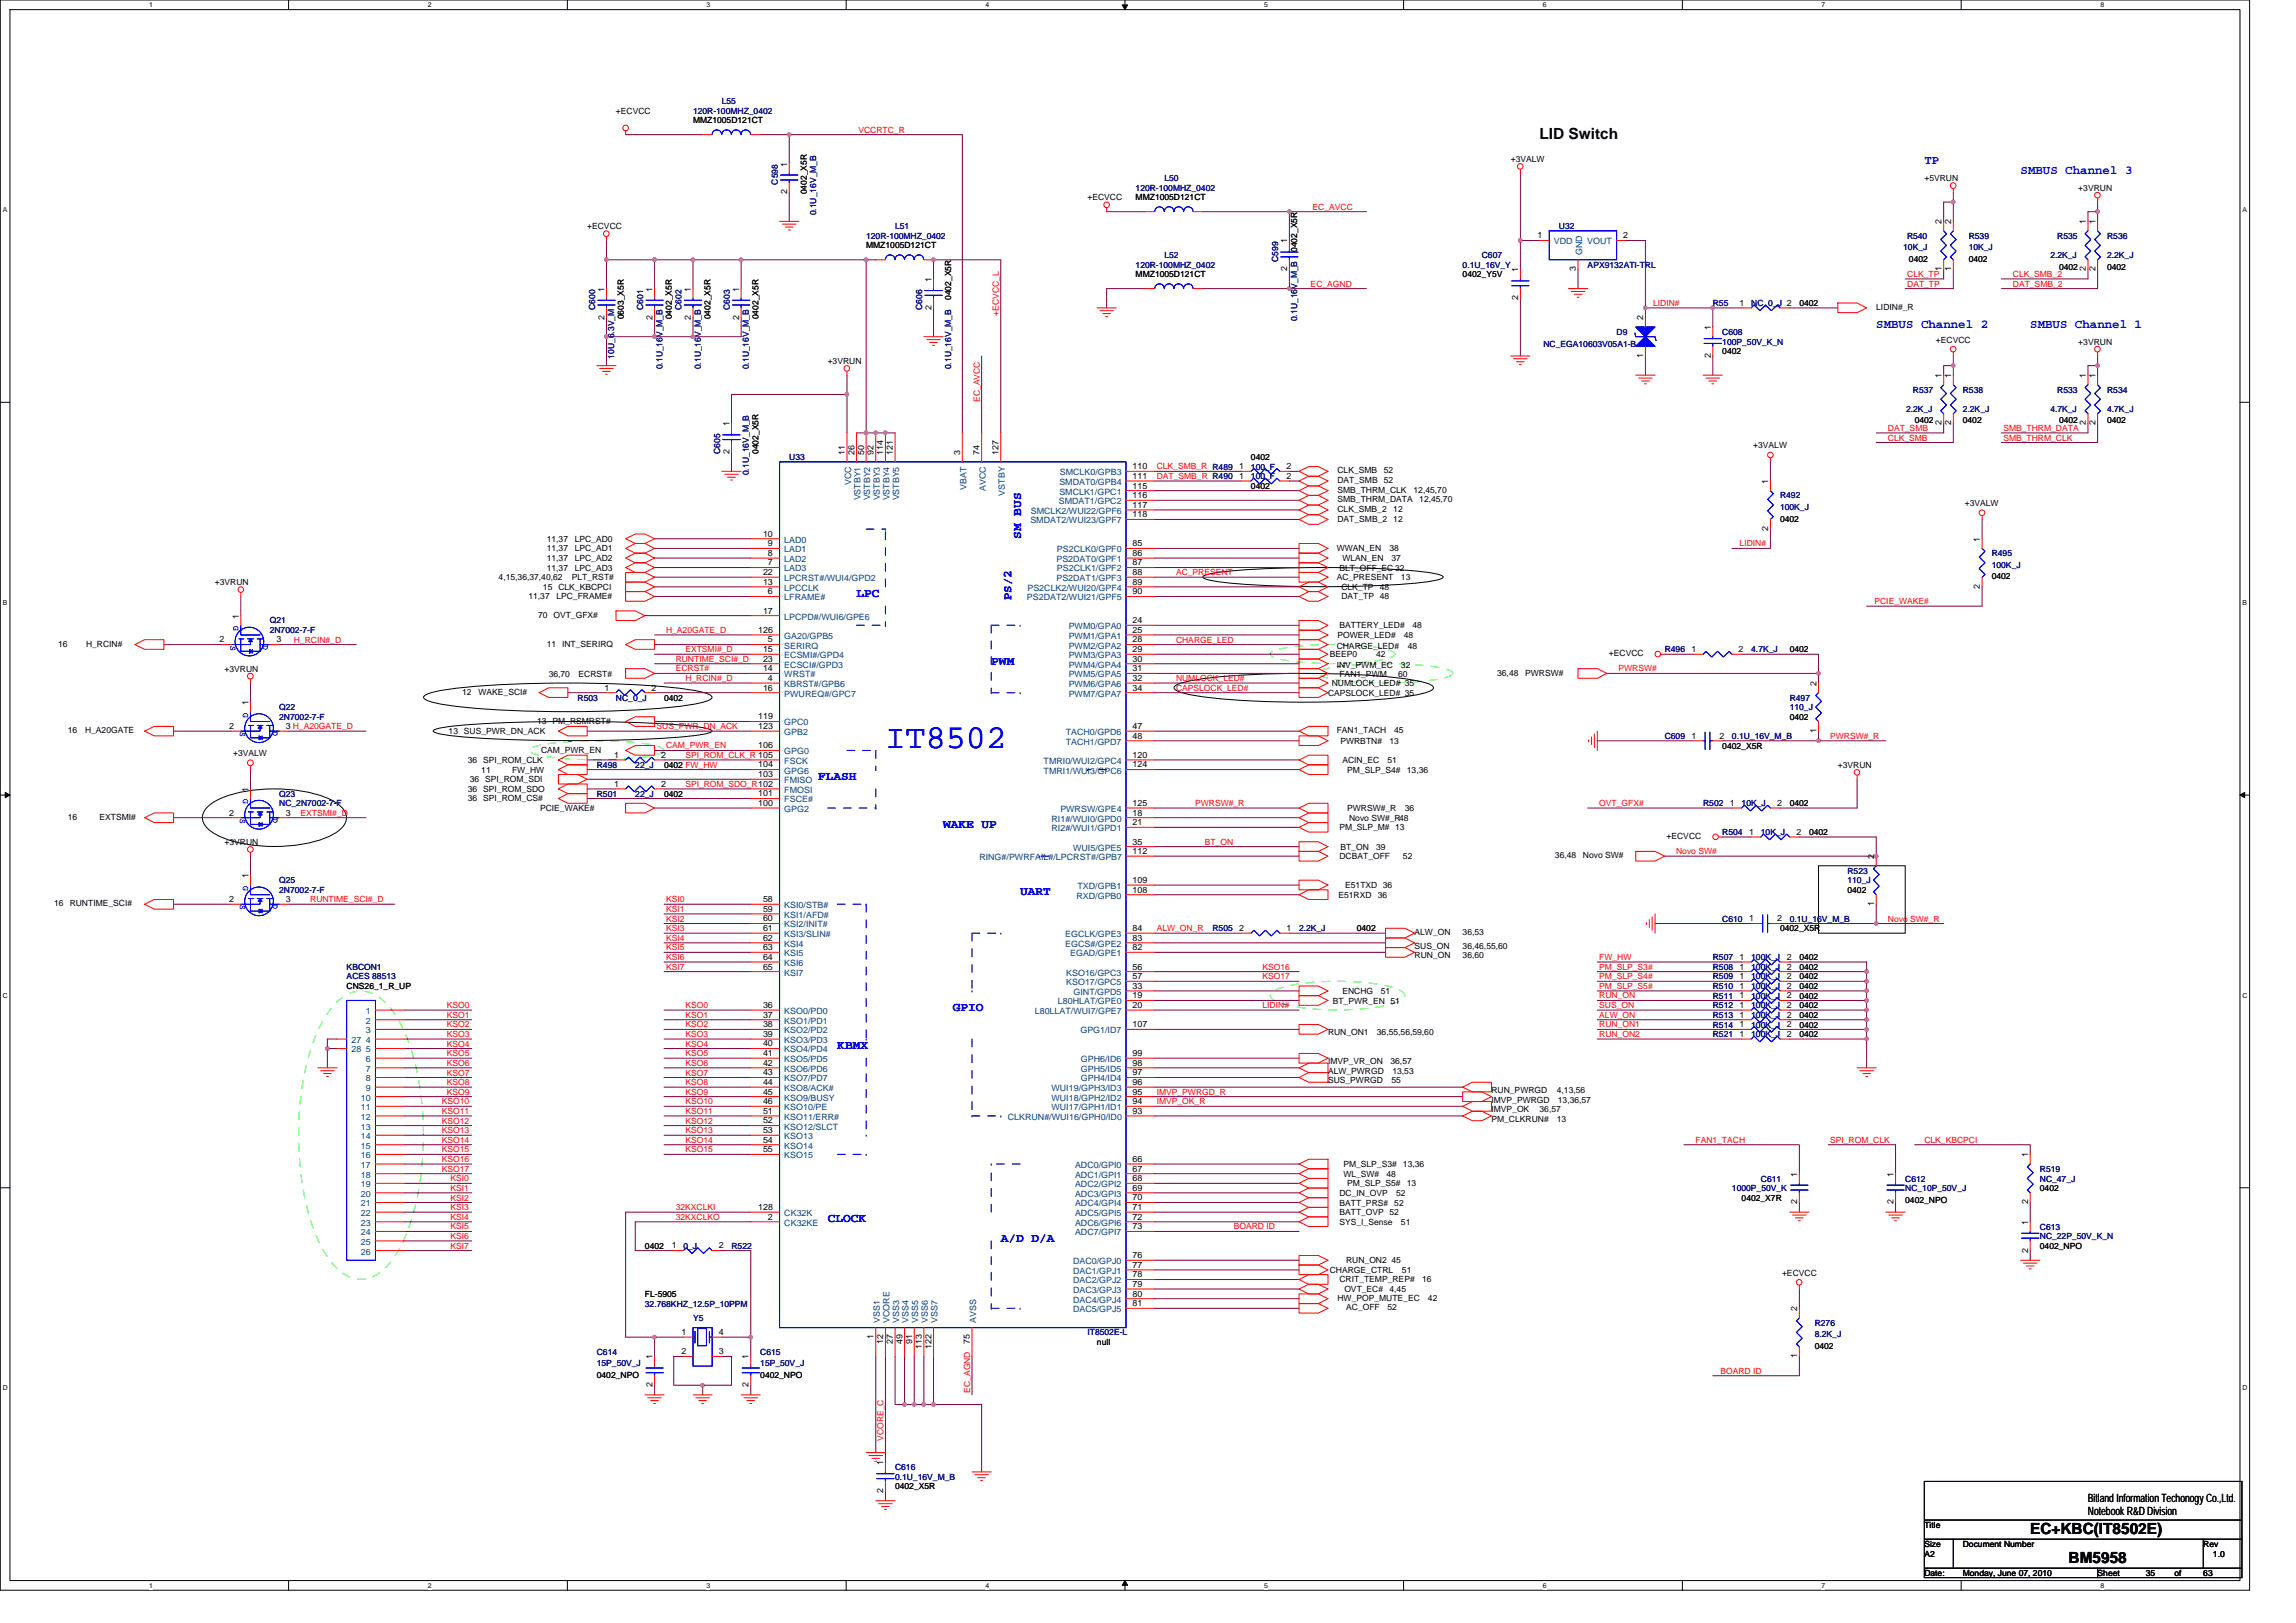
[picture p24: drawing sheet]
<svg xmlns="http://www.w3.org/2000/svg" width="297mm" height="210mm" viewBox="0 0 297 210" stroke-linecap="round" stroke-linejoin="round" font-family="sans-serif">
<defs><g id="words">
<text font-size="4.3" fill="#00f" x="114.6" y="96.8">IT8502</text>
<g font-size="2">
<text x="199.2" y="18">LID Switch</text>
<text x="262.7" y="198.5">EC+KBC(IT8502E)</text>
<text x="267.6" y="202.2">BM5958</text>
</g>
<g font-size="1.6" fill="#00f">
<text x="249" y="21.3">TP</text>
<text x="261.4" y="22.5">SMBUS Channel 3</text>
<text x="242.7" y="42.4">SMBUS Channel 2</text>
<text x="262.7" y="42.4">SMBUS Channel 1</text>
<text x="132.1" y="69.7" transform="rotate(-90 132.1 69.7)">SM BUS</text>
<text x="110.8" y="77.3">LPC</text>
<text x="130.8" y="77.7" transform="rotate(-90 130.8 77.7)">PS/2</text>
<text x="128.2" y="86">PWM</text>
<text x="105.8" y="100.9">FLASH</text>
<text x="122" y="107.1">WAKE UP</text>
<text x="132" y="115.8">UART</text>
<text x="123.3" y="130.8">GPIO</text>
<text x="108.3" y="135.8">KBMX</text>
<text x="107.1" y="158.2">CLOCK</text>
<text x="129.5" y="160.7">A/D D/A</text>
</g>
<g font-size="1.5">
<text x="270.1" y="194.3">Bitland Information Techonogy Co.,Ltd.</text>
<text x="270.1" y="196.1">Notebook R&amp;D Division</text>
</g>
<g font-size="1.1">
<text x="79.7" y="14.7">+ECVCC</text>
<text x="89.7" y="16">MMZ1005D121CT</text>
<text x="101.8" y="21.5" transform="rotate(-90 101.8 21.5)">1</text>
<text x="195.4" y="20.9">+3VALW</text>
<text x="249" y="23.4">+5VRUN</text>
<text x="76" y="29.7">+ECVCC</text>
<text x="101.8" y="25.1" transform="rotate(-90 101.8 25.1)">2</text>
<text x="104.4" y="25.1" transform="rotate(-90 104.4 25.1)">0402_X5R</text>
<text x="140.7" y="25.9">+ECVCC</text>
<text x="146.9" y="25.9">MMZ1005D121CT</text>
<text x="251.2" y="29" transform="rotate(-90 251.2 29)">2</text>
<text x="252.4" y="29" transform="rotate(-90 252.4 29)">2</text>
<text x="268.9" y="24.7">+3VRUN</text>
<text x="269.9" y="29" transform="rotate(-90 269.9 29)">1</text>
<text x="271.1" y="29" transform="rotate(-90 271.1 29)">1</text>
<text x="112.1" y="32.1">MMZ1005D121CT</text>
<text x="146.9" y="35.9">MMZ1005D121CT</text>
<text x="166.5" y="35.1" transform="rotate(-90 166.5 35.1)">2</text>
<text x="166.5" y="31.5" transform="rotate(-90 166.5 31.5)">1</text>
<text x="167.8" y="32.6" transform="rotate(-90 167.8 32.6)">0402_X5R</text>
<text x="189.2" y="35.9">0402_Y5V</text>
<text x="196.4" y="35.2" transform="rotate(-90 196.4 35.2)">1</text>
<text x="198.9" y="30.8">1</text>
<text x="203.9" y="35.1" transform="rotate(-90 203.9 35.1)">3</text>
<text x="210" y="30.8">2</text>
<text x="247" y="33.9">0402</text>
<text x="251.2" y="35.1" transform="rotate(-90 251.2 35.1)">1</text>
<text x="252.4" y="35.1" transform="rotate(-90 252.4 35.1)">1</text>
<text x="254.7" y="33.9">0402</text>
<text x="266.4" y="34.9">0402</text>
<text x="269.9" y="35.1" transform="rotate(-90 269.9 35.1)">2</text>
<text x="271.1" y="35.1" transform="rotate(-90 271.1 35.1)">2</text>
<text x="272.6" y="34.9">0402</text>
<text x="78.2" y="41.3" transform="rotate(-90 78.2 41.3)">2</text>
<text x="78.2" y="37.7" transform="rotate(-90 78.2 37.7)">1</text>
<text x="80.7" y="41.3" transform="rotate(-90 80.7 41.3)">0603_X5R</text>
<text x="84.4" y="41.3" transform="rotate(-90 84.4 41.3)">2</text>
<text x="84.4" y="37.7" transform="rotate(-90 84.4 37.7)">1</text>
<text x="86.9" y="41.3" transform="rotate(-90 86.9 41.3)">0402_X5R</text>
<text x="89.4" y="41.3" transform="rotate(-90 89.4 41.3)">2</text>
<text x="89.4" y="37.7" transform="rotate(-90 89.4 37.7)">1</text>
<text x="91.9" y="41.3" transform="rotate(-90 91.9 41.3)">0402_X5R</text>
<text x="95.6" y="41.3" transform="rotate(-90 95.6 41.3)">2</text>
<text x="95.6" y="37.7" transform="rotate(-90 95.6 37.7)">1</text>
<text x="98.1" y="41.3" transform="rotate(-90 98.1 41.3)">0402_X5R</text>
<text x="120.5" y="40.1" transform="rotate(-90 120.5 40.1)">2</text>
<text x="120.5" y="36.5" transform="rotate(-90 120.5 36.5)">1</text>
<text x="123" y="38.8" transform="rotate(-90 123 38.8)">0402_X5R</text>
<text x="196.4" y="38.8" transform="rotate(-90 196.4 38.8)">2</text>
<text x="212.6" y="41.4" transform="rotate(-90 212.6 41.4)">2</text>
<text x="225.1" y="39.6">1</text>
<text x="232.8" y="39.6">0402</text>
<text x="242.7" y="40.1">LIDIN#_R</text>
<text x="107.1" y="47.1">+3VRUN</text>
<text x="212.6" y="46.3" transform="rotate(-90 212.6 46.3)">1</text>
<text x="221.3" y="46.3" transform="rotate(-90 221.3 46.3)">2</text>
<text x="221.3" y="42.7" transform="rotate(-90 221.3 42.7)">1</text>
<text x="222.8" y="45.8">0402</text>
<text x="250.5" y="44.3">+ECVCC</text>
<text x="268.9" y="44.6">+3VRUN</text>
<text x="251.2" y="48.9" transform="rotate(-90 251.2 48.9)">1</text>
<text x="252.4" y="48.9" transform="rotate(-90 252.4 48.9)">1</text>
<text x="269.9" y="48.9" transform="rotate(-90 269.9 48.9)">1</text>
<text x="271.1" y="48.9" transform="rotate(-90 271.1 48.9)">1</text>
<text x="94.4" y="58.8" transform="rotate(-90 94.4 58.8)">2</text>
<text x="94.4" y="55.1" transform="rotate(-90 94.4 55.1)">1</text>
<text x="98.1" y="58.8" transform="rotate(-90 98.1 58.8)">0402_X5R</text>
<text x="109.3" y="58.9" transform="rotate(-90 109.3 58.9)">11</text>
<text x="110.5" y="58.9" transform="rotate(-90 110.5 58.9)">26</text>
<text x="111.8" y="58.9" transform="rotate(-90 111.8 58.9)">50</text>
<text x="113" y="58.9" transform="rotate(-90 113 58.9)">92</text>
<text x="114.3" y="58.9" transform="rotate(-90 114.3 58.9)">114</text>
<text x="115.5" y="58.9" transform="rotate(-90 115.5 58.9)">121</text>
<text x="124.2" y="58.9" transform="rotate(-90 124.2 58.9)">3</text>
<text x="126.7" y="58.9" transform="rotate(-90 126.7 58.9)">74</text>
<text x="129.2" y="58.9" transform="rotate(-90 129.2 58.9)">127</text>
<text x="161.8" y="59.5">0402</text>
<text x="226.8" y="58">+3VALW</text>
<text x="247.7" y="54.8">0402</text>
<text x="251.2" y="55" transform="rotate(-90 251.2 55)">2</text>
<text x="252.4" y="55" transform="rotate(-90 252.4 55)">2</text>
<text x="253.9" y="54.8">0402</text>
<text x="266.4" y="54.8">0402</text>
<text x="269.9" y="55" transform="rotate(-90 269.9 55)">2</text>
<text x="271.1" y="55" transform="rotate(-90 271.1 55)">2</text>
<text x="272.6" y="54.8">0402</text>
<text x="146.5" y="60.7">110</text>
<text x="146.5" y="63.2">115</text>
<text x="146.5" y="62">111</text>
<text x="146.5" y="65.7">117</text>
<text x="146.5" y="64.5">116</text>
<text x="160.3" y="62">1</text>
<text x="160.3" y="60.7">1</text>
<text x="161.8" y="63.2">0402</text>
<text x="166.5" y="62">2</text>
<text x="166.5" y="60.7">2</text>
<text x="173" y="62.5">DAT_SMB</text>
<text x="173" y="61.3">CLK_SMB</text>
<text x="173" y="65">SMB_THRM_DATA</text>
<text x="173" y="63.8">SMB_THRM_CLK</text>
<text x="179" y="61.3">52</text>
<text x="179" y="62.5">52</text>
<text x="182.9" y="63.8">12,45,70</text>
<text x="183.6" y="65">12,45,70</text>
<text x="228.8" y="62.6" transform="rotate(-90 228.8 62.6)">1</text>
<text x="254.2" y="65.5">+3VALW</text>
<text x="70.7" y="70.1">11,37</text>
<text x="70.7" y="71.3">11,37</text>
<text x="74.4" y="70.1">LPC_AD0</text>
<text x="74.4" y="71.3">LPC_AD1</text>
<text x="98.7" y="69.4">10</text>
<text x="99.4" y="70.7">9</text>
<text x="99.4" y="71.9">8</text>
<text x="146.5" y="71.9">86</text>
<text x="146.5" y="70.7">85</text>
<text x="146.5" y="66.9">118</text>
<text x="172.9" y="71.3">WWAN_EN</text>
<text x="173" y="67.5">DAT_SMB_2</text>
<text x="173" y="66.2">CLK_SMB_2</text>
<text x="179.8" y="71.3">38</text>
<text x="180.3" y="66.2">12</text>
<text x="180.3" y="67.5">12</text>
<text x="228.8" y="68.7" transform="rotate(-90 228.8 68.7)">2</text>
<text x="230.3" y="67.5">0402</text>
<text x="256.2" y="70.1" transform="rotate(-90 256.2 70.1)">1</text>
<text x="27.8" y="75.7">+3VRUN</text>
<text x="64.5" y="75.1">4,15,36,37,40,62</text>
<text x="68.4" y="77.6">11,37</text>
<text x="70.2" y="76.3">15 CLK_KBCPCI</text>
<text x="70.7" y="72.6">11,37</text>
<text x="70.7" y="73.8">11,37</text>
<text x="72" y="77.6">LPC_FRAME#</text>
<text x="74" y="75.1">PLT_RST#</text>
<text x="74.4" y="72.6">LPC_AD2</text>
<text x="74.4" y="73.8">LPC_AD3</text>
<text x="98.7" y="75.6">13</text>
<text x="98.7" y="74.4">22</text>
<text x="99.4" y="73.2">7</text>
<text x="99.4" y="76.9">6</text>
<text x="146.5" y="74.4">88</text>
<text x="146.5" y="76.9">90</text>
<text x="146.5" y="73.2">87</text>
<text x="146.5" y="75.6">89</text>
<text x="172.9" y="75.1">AC_PRESENT</text>
<text x="173.3" y="73.8">BLT_OFF_EC 32</text>
<text x="173.5" y="77.6">DAT_TP 48</text>
<text x="173.5" y="76.3">CLK_TP</text>
<text x="173.7" y="72.6">WLAN_EN</text>
<text x="178.5" y="76.3">48</text>
<text x="180" y="72.6">37</text>
<text x="181.2" y="75.1">13</text>
<text x="256.2" y="76.2" transform="rotate(-90 256.2 76.2)">2</text>
<text x="257.7" y="75">0402</text>
<text x="7.5" y="83.7">16</text>
<text x="11.1" y="83.7">H_RCIN#</text>
<text x="28.4" y="83.1">2</text>
<text x="30.9" y="80" transform="rotate(-90 30.9 80)">1</text>
<text x="35.8" y="83.1">3</text>
<text x="69.6" y="79.9">70 OVT_GFX#</text>
<text x="70.7" y="83.7">11 INT_SERIRQ</text>
<text x="98.1" y="81.9">126</text>
<text x="98.7" y="79.4">17</text>
<text x="99.4" y="83.1">5</text>
<text x="146.5" y="80.6">24</text>
<text x="146.5" y="81.9">25</text>
<text x="146.5" y="83.1">28</text>
<text x="172.9" y="83.9">CHARGE_LED#</text>
<text x="173" y="82.5">POWER_LED#</text>
<text x="173.3" y="81.3">BATTERY_LED#</text>
<text x="181.6" y="82.5">48</text>
<text x="182.1" y="83.9">48</text>
<text x="182.7" y="81.3">48</text>
<text x="29" y="86.9">+3VRUN</text>
<text x="59.8" y="89.9">12</text>
<text x="61.9" y="89.9">WAKE_SCI#</text>
<text x="71" y="87.5">36,70</text>
<text x="74.8" y="87.5">ECRST#</text>
<text x="78.2" y="89.3">1</text>
<text x="84.3" y="89.3">2</text>
<text x="98.7" y="86.8">14</text>
<text x="98.7" y="84.4">15</text>
<text x="98.7" y="85.6">23</text>
<text x="98.7" y="89.3">16</text>
<text x="99.4" y="88.1">4</text>
<text x="146.5" y="84.4">29</text>
<text x="146.5" y="85.6">30</text>
<text x="146.5" y="86.8">31</text>
<text x="146.5" y="88.1">32</text>
<text x="146.5" y="89.3">34</text>
<text x="172" y="85">BEEP0</text>
<text x="172.3" y="88.8">NUMLOCK_LED# 35</text>
<text x="172.9" y="86.4">INV_PWM_EC</text>
<text x="173.3" y="87.5">FAN1_PWM</text>
<text x="178" y="85">42</text>
<text x="180.9" y="87.5">60</text>
<text x="181.2" y="86.4">32</text>
<text x="193.7" y="87.4">36,48</text>
<text x="197.3" y="87.4">PWRSW#</text>
<text x="208.1" y="84.9">+ECVCC</text>
<text x="218.8" y="84.4">1</text>
<text x="224.9" y="84.4">2</text>
<text x="231.5" y="84.4">0402</text>
<text x="235" y="88.8" transform="rotate(-90 235 88.8)">2</text>
<text x="8.8" y="94.9">16</text>
<text x="11" y="94.9">H_A20GATE</text>
<text x="29.7" y="94.3">2</text>
<text x="32.1" y="91.2" transform="rotate(-90 32.1 91.2)">1</text>
<text x="37" y="94.3">3 H_A20GATE_D</text>
<text x="58" y="95">13 SUS_PWR_DN_ACK</text>
<text x="69.5" y="93.6">13 PM_RSMRST#</text>
<text x="85.9" y="90.6">0402</text>
<text x="98.1" y="94.3">123</text>
<text x="98.1" y="93.1">119</text>
<text x="146.5" y="94.3">47</text>
<text x="146.5" y="95.6">48</text>
<text x="171.8" y="90">CAPSLOCK_LED# 35</text>
<text x="172.9" y="94.9">FAN1_TACH</text>
<text x="180.4" y="94.9">45</text>
<text x="218.8" y="95.6">1</text>
<text x="222.5" y="95.6">2</text>
<text x="231.5" y="93.1">0402</text>
<text x="235" y="94.8" transform="rotate(-90 235 94.8)">1</text>
<text x="30.2" y="97.9">+3VALW</text>
<text x="60.5" y="98.7">36 SPI_ROM_CLK</text>
<text x="60.8" y="101.2">36 SPI_ROM_SDI</text>
<text x="62.3" y="100">11</text>
<text x="66.2" y="100">FW_HW</text>
<text x="70" y="97.5">CAM_PWR_EN</text>
<text x="79.4" y="101.8">1</text>
<text x="79.4" y="98">1</text>
<text x="85.6" y="101.8">2</text>
<text x="85.6" y="98">2</text>
<text x="85.9" y="99.3">0402 FW_HW</text>
<text x="98.1" y="96.8">106</text>
<text x="98.1" y="99.3">104</text>
<text x="98.1" y="100.5">103</text>
<text x="146.5" y="98">120</text>
<text x="146.5" y="99.3">124</text>
<text x="173.4" y="96.2">PWRBTN#</text>
<text x="173.7" y="98.7">ACIN_EC</text>
<text x="174.3" y="100">PM_SLP_S4#</text>
<text x="179.5" y="98.7">51</text>
<text x="179.8" y="96.2">13</text>
<text x="182" y="100">13,36</text>
<text x="222.8" y="96.9">0402_X5R</text>
<text x="237.8" y="99.3">+3VRUN</text>
<text x="8.8" y="106.1">16</text>
<text x="12.9" y="106.1">EXTSMI#</text>
<text x="29.7" y="105.5">2</text>
<text x="32.1" y="102.4" transform="rotate(-90 32.1 102.4)">1</text>
<text x="37" y="105.5">3</text>
<text x="60.5" y="103.7">36 SPI_ROM_CS#</text>
<text x="60.5" y="102.4">36 SPI_ROM_SDO</text>
<text x="69.9" y="104.9">PCIE_WAKE#</text>
<text x="85.9" y="103.1">0402</text>
<text x="98.1" y="103">101</text>
<text x="98.1" y="104.3">100</text>
<text x="146.5" y="104.3">125</text>
<text x="146.5" y="105.5">18</text>
<text x="146.5" y="106.8">21</text>
<text x="173.3" y="107.4">PM_SLP_M# 13</text>
<text x="174.3" y="104.9">PWRSW#_R</text>
<text x="174.5" y="106.2">Novo SW#_R48</text>
<text x="181.8" y="104.9">36</text>
<text x="223.8" y="104.3">1</text>
<text x="229.9" y="104.3">2</text>
<text x="231.5" y="104.3">0402</text>
<text x="29" y="109.3">+3VRUN</text>
<text x="32.1" y="113.6" transform="rotate(-90 32.1 113.6)">1</text>
<text x="146.5" y="109.3">35</text>
<text x="146.5" y="110.5">112</text>
<text x="173.3" y="111.2">DCBAT_OFF</text>
<text x="173.4" y="109.9">BT_ON</text>
<text x="178" y="109.9">39</text>
<text x="181.5" y="111.2">52</text>
<text x="201.2" y="111">36,48</text>
<text x="204.8" y="111">Novo SW#</text>
<text x="215.6" y="108.6">+ECVCC</text>
<text x="226.3" y="108">1</text>
<text x="232.4" y="108">2</text>
<text x="234" y="108.1">0402</text>
<text x="242.5" y="111.1" transform="rotate(-90 242.5 111.1)">2</text>
<text x="7" y="117.3">16</text>
<text x="9" y="117.3">RUNTIME_SCI#</text>
<text x="29.7" y="116.7">2</text>
<text x="37" y="116.7">3</text>
<text x="98.7" y="116.7">58</text>
<text x="98.7" y="118">59</text>
<text x="98.7" y="119.2">60</text>
<text x="146.5" y="115.5">108</text>
<text x="146.5" y="114.2">109</text>
<text x="173.2" y="116.1">E51RXD</text>
<text x="174" y="114.9">E51TXD 36</text>
<text x="178.3" y="116.1">36</text>
<text x="226.3" y="119.2">1</text>
<text x="229.9" y="119.2">2</text>
<text x="239" y="115.5">0402</text>
<text x="242.5" y="117.3" transform="rotate(-90 242.5 117.3)">1</text>
<text x="98.7" y="120.5">61</text>
<text x="98.7" y="121.7">62</text>
<text x="98.7" y="122.9">63</text>
<text x="98.7" y="124.2">64</text>
<text x="98.7" y="125.4">65</text>
<text x="146.5" y="122.9">82</text>
<text x="146.5" y="125.4">56</text>
<text x="146.5" y="121.7">83</text>
<text x="146.5" y="120.5">84</text>
<text x="160.3" y="120.5">2</text>
<text x="166.5" y="120.5">1</text>
<text x="175.5" y="120.5">0402</text>
<text x="183" y="124">RUN_ON</text>
<text x="183" y="122.7">SUS_ON</text>
<text x="183" y="121">ALW_ON</text>
<text x="189.2" y="124">36,60</text>
<text x="189.2" y="122.7">36,46,55,60</text>
<text x="189.2" y="121">36,53</text>
<text x="225.1" y="124.2">1</text>
<text x="225.1" y="125.4">1</text>
<text x="230.3" y="120.5">0402_X5R</text>
<text x="231.2" y="124.2">2</text>
<text x="231.2" y="125.4">2</text>
<text x="232.8" y="124.2">0402</text>
<text x="232.8" y="125.5">0402</text>
<text x="44.8" y="128">CNS26_1_R_UP</text>
<text x="98.7" y="130.4">36</text>
<text x="98.7" y="131.7">37</text>
<text x="146.5" y="126.7">57</text>
<text x="146.5" y="129.2">19</text>
<text x="146.5" y="127.9">33</text>
<text x="146.5" y="130.4">20</text>
<text x="172.4" y="129.8">BT_PWR_EN 51</text>
<text x="173.7" y="128.6">ENCHG</text>
<text x="178.6" y="128.6">51</text>
<text x="225.1" y="129.2">1</text>
<text x="225.1" y="130.4">1</text>
<text x="225.1" y="131.7">1</text>
<text x="225.1" y="127.9">1</text>
<text x="225.1" y="126.7">1</text>
<text x="231.2" y="129.2">2</text>
<text x="231.2" y="130.4">2</text>
<text x="231.2" y="131.7">2</text>
<text x="231.2" y="127.9">2</text>
<text x="231.2" y="126.7">2</text>
<text x="232.8" y="129.2">0402</text>
<text x="232.8" y="130.5">0402</text>
<text x="232.8" y="131.7">0402</text>
<text x="232.8" y="128">0402</text>
<text x="232.8" y="126.7">0402</text>
<text x="98.7" y="132.9">38</text>
<text x="98.7" y="134.2">39</text>
<text x="98.7" y="135.4">40</text>
<text x="98.7" y="136.6">41</text>
<text x="98.7" y="137.9">42</text>
<text x="146.5" y="137.9">98</text>
<text x="146.5" y="136.6">99</text>
<text x="146.5" y="132.9">107</text>
<text x="171.8" y="137.7">IMVP_VR_ON</text>
<text x="171.8" y="133.9">RUN_ON1</text>
<text x="178.1" y="133.9">36,55,56,59,60</text>
<text x="179.9" y="137.7">36,57</text>
<text x="225.1" y="134.2">1</text>
<text x="225.1" y="132.9">1</text>
<text x="231.2" y="134.2">2</text>
<text x="231.2" y="132.9">2</text>
<text x="232.8" y="134.2">0402</text>
<text x="232.8" y="132.9">0402</text>
<text x="98.7" y="139.1">43</text>
<text x="98.7" y="140.4">44</text>
<text x="98.7" y="141.6">45</text>
<text x="98.7" y="142.9">46</text>
<text x="146.5" y="139.1">97</text>
<text x="146.5" y="140.4">96</text>
<text x="146.5" y="142.9">94</text>
<text x="146.5" y="141.6">95</text>
<text x="171.8" y="140.2">SUS_PWRGD</text>
<text x="171.8" y="138.9">ALW_PWRGD</text>
<text x="180" y="140.2">55</text>
<text x="180.1" y="138.9">13,53</text>
<text x="193" y="143.9">IMVP_OK</text>
<text x="193" y="142.7">IMVP_PWRGD</text>
<text x="193" y="141.4">RUN_PWRGD</text>
<text x="199.2" y="143.9">36,57</text>
<text x="201.4" y="141.4">4,13,56</text>
<text x="201.5" y="142.7">13,36,57</text>
<text x="98.7" y="144.1">51</text>
<text x="98.7" y="145.4">52</text>
<text x="98.7" y="146.6">53</text>
<text x="98.7" y="147.8">54</text>
<text x="98.7" y="149.1">55</text>
<text x="146.5" y="144.1">93</text>
<text x="193" y="145.1">PM_CLKRUN#</text>
<text x="201.4" y="145.1">13</text>
<text x="262.4" y="149.7" transform="rotate(-90 262.4 149.7)">1</text>
<text x="146.5" y="150.3">66</text>
<text x="146.5" y="151.6">67</text>
<text x="146.5" y="152.8">68</text>
<text x="146.5" y="154.1">69</text>
<text x="146.5" y="155.3">70</text>
<text x="173.3" y="156">BATT_PRS#</text>
<text x="173.3" y="154.7">DC_IN_OVP</text>
<text x="173.8" y="151">PM_SLP_S3#</text>
<text x="173.8" y="152.2">WL_SW#</text>
<text x="174.3" y="153.5">PM_SLP_S5#</text>
<text x="179.4" y="152.2">48</text>
<text x="180.4" y="156">52</text>
<text x="180.6" y="154.7">52</text>
<text x="181.5" y="151">13,36</text>
<text x="182" y="153.5">13</text>
<text x="225.3" y="155.3">0402_X7R</text>
<text x="232.5" y="155.8" transform="rotate(-90 232.5 155.8)">2</text>
<text x="232.5" y="152.2" transform="rotate(-90 232.5 152.2)">1</text>
<text x="245" y="155.8" transform="rotate(-90 245 155.8)">2</text>
<text x="245" y="152.2" transform="rotate(-90 245 152.2)">1</text>
<text x="246.5" y="155.6">0402_NPO</text>
<text x="262.4" y="155.8" transform="rotate(-90 262.4 155.8)">2</text>
<text x="263.9" y="154.1">0402</text>
<text x="83.4" y="161.6">0402</text>
<text x="86.9" y="161.5">1</text>
<text x="93" y="161.5">2</text>
<text x="98.1" y="156.5">128</text>
<text x="99.4" y="157.8">2</text>
<text x="146.5" y="156.5">71</text>
<text x="146.5" y="157.8">72</text>
<text x="146.5" y="159">73</text>
<text x="173.3" y="157.2">BATT_OVP 52</text>
<text x="173.3" y="158.5">SYS_I_Sense</text>
<text x="181.2" y="158.5">51</text>
<text x="262.4" y="158.5" transform="rotate(-90 262.4 158.5)">1</text>
<text x="263.9" y="161.6">0402_NPO</text>
<text x="83.4" y="167.8">FL-5905</text>
<text x="146.5" y="166.5">79</text>
<text x="146.5" y="165.3">78</text>
<text x="146.5" y="164">77</text>
<text x="146.5" y="162.8">76</text>
<text x="146.5" y="167.7">80</text>
<text x="172" y="164.7">CHARGE_CTRL</text>
<text x="173.3" y="165.9">CRIT_TEMP_REP#</text>
<text x="173.9" y="167.2">OVT_EC#</text>
<text x="174.2" y="163.4">RUN_ON2 45</text>
<text x="179.8" y="167.2">4,45</text>
<text x="181.4" y="164.7">51</text>
<text x="184" y="165.9">16</text>
<text x="230.5" y="165.1">+ECVCC</text>
<text x="262.4" y="162.1" transform="rotate(-90 262.4 162.1)">2</text>
<text x="88.2" y="172.7">1</text>
<text x="93" y="172.7">4</text>
<text x="113" y="173.3" transform="rotate(-90 113 173.3)">1</text>
<text x="114.3" y="173.9" transform="rotate(-90 114.3 173.9)">12</text>
<text x="115.5" y="173.9" transform="rotate(-90 115.5 173.9)">27</text>
<text x="116.8" y="173.9" transform="rotate(-90 116.8 173.9)">49</text>
<text x="118" y="173.9" transform="rotate(-90 118 173.9)">91</text>
<text x="125.5" y="173.9" transform="rotate(-90 125.5 173.9)">75</text>
<text x="146.5" y="169">81</text>
<text x="173" y="168.3">HW_POP_MUTE_EC</text>
<text x="174.2" y="169.5">AC_OFF</text>
<text x="179.5" y="169.5">52</text>
<text x="184.7" y="168.3">42</text>
<text x="232.5" y="169.7" transform="rotate(-90 232.5 169.7)">2</text>
<text x="77.2" y="178.2">0402_NPO</text>
<text x="84.4" y="179.5" transform="rotate(-90 84.4 179.5)">2</text>
<text x="84.4" y="175.9" transform="rotate(-90 84.4 175.9)">1</text>
<text x="88.2" y="175.2">2</text>
<text x="93" y="175.2">3</text>
<text x="96.9" y="179.5" transform="rotate(-90 96.9 179.5)">2</text>
<text x="96.9" y="175.9" transform="rotate(-90 96.9 175.9)">1</text>
<text x="98.4" y="178.2">0402_NPO</text>
<text x="119.2" y="174.5" transform="rotate(-90 119.2 174.5)">113</text>
<text x="120.5" y="174.5" transform="rotate(-90 120.5 174.5)">122</text>
<text x="141.9" y="174">null</text>
<text x="232.5" y="175.7" transform="rotate(-90 232.5 175.7)">1</text>
<text x="234.8" y="174.5">0402</text>
<text x="114.3" y="189.6" transform="rotate(-90 114.3 189.6)">1</text>
<text x="114.3" y="193.2" transform="rotate(-90 114.3 193.2)">2</text>
<text x="115.8" y="192.7">0402_X5R</text>
<text x="249" y="197.7">Title</text>
<text x="249" y="200.2">Size</text>
<text x="249" y="203.9">Date:</text>
<text x="249" y="201.4">A2</text>
<text x="253.9" y="200.2">Document Number</text>
<text x="253.9" y="203.9">Monday, June 07, 2010</text>
<text x="271.4" y="203.9">Sheet</text>
<text x="277.6" y="203.9">35</text>
<text x="281.3" y="203.9">of</text>
<text x="285" y="203.9">63</text>
<text x="285" y="200.2">Rev</text>
<text x="286.3" y="201.4">1.0</text>
</g>
<g font-size="1.1" fill="#000080">
<text x="89.7" y="14.7">120R-100MHZ_0402</text>
<text x="93.4" y="13.5">L55</text>
<text x="100.6" y="23.9" transform="rotate(-90 100.6 23.9)">C598</text>
<text x="150.6" y="23.4">L50</text>
<text x="105.6" y="27.9" transform="rotate(-90 105.6 27.9)">0.1U_16V_M_B</text>
<text x="115.8" y="29.7">L51</text>
<text x="146.9" y="24.7">120R-100MHZ_0402</text>
<text x="201.7" y="29.7">U32</text>
<text x="112.1" y="30.9">120R-100MHZ_0402</text>
<text x="146.9" y="34.6">120R-100MHZ_0402</text>
<text x="150.6" y="33.4">L52</text>
<text x="165.4" y="33.9" transform="rotate(-90 165.4 33.9)">C599</text>
<text x="189.2" y="34.6">0.1U_16V_Y</text>
<text x="191.7" y="33.4">C607</text>
<text x="205.4" y="34.6">APX9132ATI-TRL</text>
<text x="246.2" y="32.4">10K_J</text>
<text x="246.7" y="30.9">R540</text>
<text x="254.7" y="30.9">R539</text>
<text x="254.7" y="32.4">10K_J</text>
<text x="265.3" y="33.4">2.2K_J</text>
<text x="266.1" y="30.9">R535</text>
<text x="272.6" y="30.9">R536</text>
<text x="272.6" y="33.4">2.2K_J</text>
<text x="77" y="40.1" transform="rotate(-90 77 40.1)">C600</text>
<text x="83.2" y="40.1" transform="rotate(-90 83.2 40.1)">C601</text>
<text x="88.2" y="40.1" transform="rotate(-90 88.2 40.1)">C602</text>
<text x="94.4" y="40.1" transform="rotate(-90 94.4 40.1)">C603</text>
<text x="119.3" y="40.1" transform="rotate(-90 119.3 40.1)">C606</text>
<text x="167.8" y="41.6" transform="rotate(-90 167.8 41.6)">0.1U_16V_M_B</text>
<text x="221.6" y="39.6">R55</text>
<text x="226.6" y="39.6">NC_0_J 2</text>
<text x="79.5" y="46.4" transform="rotate(-90 79.5 46.4)">10U_6.3V_M</text>
<text x="85.7" y="47.8" transform="rotate(-90 85.7 47.8)">0.1U_16V_M_B</text>
<text x="90.7" y="47.8" transform="rotate(-90 90.7 47.8)">0.1U_16V_M_B</text>
<text x="96.9" y="47.8" transform="rotate(-90 96.9 47.8)">0.1U_16V_M_B</text>
<text x="123" y="47.8" transform="rotate(-90 123 47.8)">0.1U_16V_M_B</text>
<text x="199.7" y="44.8">NC_EGA10603V05A1-B</text>
<text x="209.1" y="43.3">D9</text>
<text x="222.8" y="43.3">C608</text>
<text x="222.8" y="44.6">100P_50V_K_N</text>
<text x="246.6" y="53.3">2.2K_J</text>
<text x="247.5" y="50.8">R537</text>
<text x="253.9" y="50.8">R538</text>
<text x="253.9" y="53.3">2.2K_J</text>
<text x="265.3" y="53.3">4.7K_J</text>
<text x="266.1" y="50.8">R533</text>
<text x="272.6" y="50.8">R534</text>
<text x="272.6" y="53.3">4.7K_J</text>
<text x="93.2" y="58.8" transform="rotate(-90 93.2 58.8)">C605</text>
<text x="102.1" y="59.5">U33</text>
<text x="96.9" y="61.5" transform="rotate(-90 96.9 61.5)">0.1U_16V_M_B</text>
<text x="161.8" y="62">100_F</text>
<text x="161.8" y="60.8">100_F</text>
<text x="230.3" y="64.5">R492</text>
<text x="230.3" y="66">100K_J</text>
<text x="257.7" y="72">R495</text>
<text x="257.7" y="73.4">100K_J</text>
<text x="34.9" y="80.7">Q21</text>
<text x="34.9" y="81.9">2N7002-7-F</text>
<text x="215.4" y="84.4">R496</text>
<text x="226.6" y="84.4">4.7K_J</text>
<text x="36.1" y="91.9">Q22</text>
<text x="36.1" y="93.1">2N7002-7-F</text>
<text x="74.7" y="90.6">R503</text>
<text x="79.7" y="90.6">NC_0_J</text>
<text x="215.4" y="95.6">C609</text>
<text x="224.1" y="95.6">0.1U_16V_M_B</text>
<text x="231.5" y="90.6">R497</text>
<text x="231.5" y="91.9">110_J</text>
<text x="77.2" y="99.3">R498</text>
<text x="82.2" y="99.3">22_J</text>
<text x="36.1" y="103.1">Q23</text>
<text x="36.1" y="104.3">NC_2N7002-7-F</text>
<text x="77.2" y="103.1">R501</text>
<text x="82.2" y="103.1">22_J</text>
<text x="220.3" y="104.3">R502</text>
<text x="225.3" y="104.3">10K_J</text>
<text x="222.8" y="108.1">R504</text>
<text x="227.8" y="108.1">10K_J</text>
<text x="239" y="113">R523</text>
<text x="36.1" y="114.3">Q25</text>
<text x="36.1" y="115.5">2N7002-7-F</text>
<text x="222.8" y="119.3">C610</text>
<text x="231.5" y="119.3">0.1U_16V_M_B</text>
<text x="239" y="114.3">110_J</text>
<text x="44.8" y="125.5">KBCON1</text>
<text x="156.9" y="120.5">R505</text>
<text x="168.1" y="120.5">2.2K_J</text>
<text x="221.6" y="124.2">R507</text>
<text x="221.6" y="125.5">R508</text>
<text x="226.6" y="124.2">100K_J</text>
<text x="226.6" y="125.5">100K_J</text>
<text x="44.8" y="126.7">ACES 88513</text>
<text x="221.6" y="129.2">R511</text>
<text x="221.6" y="130.5">R512</text>
<text x="221.6" y="131.7">R513</text>
<text x="221.6" y="128">R510</text>
<text x="221.6" y="126.7">R509</text>
<text x="226.6" y="129.2">100K_J</text>
<text x="226.6" y="130.5">100K_J</text>
<text x="226.6" y="131.7">100K_J</text>
<text x="226.6" y="128">100K_J</text>
<text x="226.6" y="126.7">100K_J</text>
<text x="221.6" y="134.2">R521</text>
<text x="221.6" y="132.9">R514</text>
<text x="226.6" y="134.2">100K_J</text>
<text x="226.6" y="132.9">100K_J</text>
<text x="224.1" y="154.1">1000P_50V_K</text>
<text x="227.8" y="152.9">C611</text>
<text x="246.5" y="152.9">C612</text>
<text x="246.5" y="154.1">NC_10P_50V_J</text>
<text x="263.9" y="151.6">R519</text>
<text x="263.9" y="152.9">NC_47_J</text>
<text x="88.4" y="161.6">0_J</text>
<text x="94.6" y="161.6">R522</text>
<text x="263.9" y="159.1">C613</text>
<text x="263.9" y="160.3">NC_22P_50V_K_N</text>
<text x="83.4" y="169">32.768KHZ_12.5P_10PPM</text>
<text x="89.7" y="170.9">Y5</text>
<text x="140.7" y="172.8">IT8502E-L</text>
<text x="234.8" y="171.5">R276</text>
<text x="234.8" y="173">8.2K_J</text>
<text x="77.2" y="175.3">C614</text>
<text x="77.2" y="176.8">15P_50V_J</text>
<text x="98.4" y="175.3">C615</text>
<text x="98.4" y="176.8">15P_50V_J</text>
<text x="115.8" y="190.2">C616</text>
<text x="115.8" y="191.5">0.1U_16V_M_B</text>
</g>
<g font-size="1.1" fill="#f00">
<text x="111.1" y="17.2">VCCRTC_R</text>
<text x="169.8" y="27.1">EC_AVCC</text>
<text x="246.7" y="35.8">CLK_TP</text>
<text x="260.4" y="35.8">CLK_SMB_2</text>
<text x="129.2" y="40.8" transform="rotate(-90 129.2 40.8)">+ECVCC_L</text>
<text x="169.6" y="37.1">EC_AGND</text>
<text x="213.9" y="39.6">LIDIN#</text>
<text x="246.7" y="37.1">DAT_TP</text>
<text x="260.4" y="37.1">DAT_SMB_2</text>
<text x="126.7" y="52" transform="rotate(-90 126.7 52)">EC_AVCC</text>
<text x="244.2" y="57">CLK_SMB</text>
<text x="244.2" y="55.8">DAT_SMB</text>
<text x="259.2" y="55.8">SMB_THRM_DATA</text>
<text x="259.2" y="57">SMB_THRM_CLK</text>
<text x="149.6" y="62">DAT_SMB_R R490</text>
<text x="149.6" y="60.7">CLK_SMB_R R489</text>
<text x="225.1" y="70.7">LIDIN#</text>
<text x="152.1" y="74.4">AC_PRESENT</text>
<text x="38" y="83.1">H_RCIN#_D</text>
<text x="86.2" y="81.9">H_A20GATE_D</text>
<text x="152.1" y="83.1">CHARGE_LED</text>
<text x="242.5" y="78.2">PCIE_WAKE#</text>
<text x="87.4" y="85.6">RUNTIME_SCI#_D</text>
<text x="87.4" y="86.9">ECRST#</text>
<text x="88.7" y="88.1">H_RCIN#_D</text>
<text x="88.7" y="84.4">EXTSMI#_D</text>
<text x="152.1" y="88.1">NUMLOCK_LED#</text>
<text x="152.1" y="89.4">CAPSLOCK_LED#</text>
<text x="209.4" y="86.9">PWRSW#</text>
<text x="84.9" y="94.3">SUS_PWR_DN_ACK</text>
<text x="236.8" y="95.6">PWRSW#_R</text>
<text x="86.2" y="96.8">CAM_PWR_EN</text>
<text x="88.7" y="98.1">SPI_ROM_CLK_R 105</text>
<text x="88.7" y="101.8">SPI_ROM_SDO_R102</text>
<text x="38.9" y="105.5">EXTSMI#_D</text>
<text x="154.6" y="104.3">PWRSW#_R</text>
<text x="206.9" y="104.3">OVT_GFX#</text>
<text x="155.9" y="109.3">BT_ON</text>
<text x="216.8" y="110.5">Novo SW#</text>
<text x="40.1" y="116.7">RUNTIME_SCI#_D</text>
<text x="86.2" y="116.7">KSI0</text>
<text x="86.2" y="118">KSI1</text>
<text x="86.2" y="119.2">KSI2</text>
<text x="244.2" y="119.2">Novo SW#_R</text>
<text x="86.2" y="120.5">KSI3</text>
<text x="86.2" y="121.7">KSI4</text>
<text x="86.2" y="123">KSI5</text>
<text x="86.2" y="124.2">KSI6</text>
<text x="86.2" y="125.5">KSI7</text>
<text x="149.6" y="120.5">ALW_ON_R</text>
<text x="163.3" y="125.5">KSO16</text>
<text x="206.9" y="125.5">PM_SLP_S3#</text>
<text x="206.9" y="124.2">FW_HW</text>
<text x="57.8" y="131.7">KSO1</text>
<text x="57.8" y="130.4">KSO0</text>
<text x="88.7" y="131.7">KSO1</text>
<text x="88.7" y="130.4">KSO0</text>
<text x="163.3" y="130.4">LIDIN#</text>
<text x="163.3" y="126.7">KSO17</text>
<text x="206.9" y="126.7">PM_SLP_S4#</text>
<text x="206.9" y="128">PM_SLP_S5#</text>
<text x="206.9" y="129.2">RUN_ON</text>
<text x="206.9" y="130.4">SUS_ON</text>
<text x="206.9" y="131.7">ALW_ON</text>
<text x="57.8" y="134.2">KSO3</text>
<text x="57.8" y="135.4">KSO4</text>
<text x="57.8" y="136.7">KSO5</text>
<text x="57.8" y="137.9">KSO6</text>
<text x="57.8" y="132.9">KSO2</text>
<text x="88.7" y="134.2">KSO3</text>
<text x="88.7" y="135.4">KSO4</text>
<text x="88.7" y="136.7">KSO5</text>
<text x="88.7" y="137.9">KSO6</text>
<text x="88.7" y="132.9">KSO2</text>
<text x="206.9" y="132.9">RUN_ON1</text>
<text x="206.9" y="134.2">RUN_ON2</text>
<text x="57.2" y="142.9">KSO10</text>
<text x="57.8" y="140.4">KSO8</text>
<text x="57.8" y="141.6">KSO9</text>
<text x="57.8" y="139.1">KSO7</text>
<text x="88.7" y="140.4">KSO8</text>
<text x="88.7" y="141.6">KSO9</text>
<text x="88.7" y="139.1">KSO7</text>
<text x="88.7" y="142.9">KSO10</text>
<text x="149.6" y="141.6">IMVP_PWRGD_R</text>
<text x="149.6" y="142.9">IMVP_OK_R</text>
<text x="57.2" y="144.1">KSO11</text>
<text x="57.2" y="147.8">KSO14</text>
<text x="57.2" y="149.1">KSO15</text>
<text x="57.2" y="145.4">KSO12</text>
<text x="57.2" y="146.6">KSO13</text>
<text x="88.7" y="144.1">KSO11</text>
<text x="88.7" y="147.8">KSO14</text>
<text x="88.7" y="149.1">KSO15</text>
<text x="88.7" y="145.4">KSO12</text>
<text x="88.7" y="146.6">KSO13</text>
<text x="219.3" y="147.8">FAN1_TACH</text>
<text x="236.8" y="147.8">SPI_ROM_CLK</text>
<text x="249" y="147.8">CLK_KBCPCI</text>
<text x="57.2" y="150.3">KSO16</text>
<text x="57.2" y="151.6">KSO17</text>
<text x="58.3" y="152.8">KSI0</text>
<text x="58.3" y="154.1">KSI1</text>
<text x="58.3" y="155.3">KSI2</text>
<text x="58.3" y="156.6">KSI3</text>
<text x="58.3" y="157.8">KSI4</text>
<text x="58.3" y="159.1">KSI5</text>
<text x="58.3" y="160.3">KSI6</text>
<text x="58.3" y="161.5">KSI7</text>
<text x="87.4" y="157.8">32KXCLKO</text>
<text x="87.4" y="156.6">32KXCLKI</text>
<text x="159.6" y="159.1">BOARD ID</text>
<text x="222.6" y="177.7">BOARD ID</text>
<text x="125.5" y="180.2" transform="rotate(-90 125.5 180.2)">EC_AGND</text>
<text x="114.3" y="186.4" transform="rotate(-90 114.3 186.4)">VCORE_C</text>
</g>
<g font-size="1.1" fill="#004080">
<text x="201" y="31.6">VDD</text>
<text x="204.7" y="33" transform="rotate(-90 204.7 33)">GND</text>
<text x="205.4" y="31.6">VOUT</text>
<text x="110.1" y="62.8" transform="rotate(-90 110.1 62.8)">VCC</text>
<text x="111.3" y="64.7" transform="rotate(-90 111.3 64.7)">VSTBY1</text>
<text x="112.6" y="64.7" transform="rotate(-90 112.6 64.7)">VSTBY2</text>
<text x="113.8" y="64.7" transform="rotate(-90 113.8 64.7)">VSTBY3</text>
<text x="115.1" y="64.7" transform="rotate(-90 115.1 64.7)">VSTBY4</text>
<text x="116.3" y="64.7" transform="rotate(-90 116.3 64.7)">VSTBY5</text>
<text x="125" y="63.4" transform="rotate(-90 125 63.4)">VBAT</text>
<text x="127.5" y="63.5" transform="rotate(-90 127.5 63.5)">AVCC</text>
<text x="130" y="64.1" transform="rotate(-90 130 64.1)">VSTBY</text>
<text x="137" y="65.2">SMDAT1/GPC2</text>
<text x="137.1" y="64">SMCLK1/GPC1</text>
<text x="137.1" y="62.7">SMDAT0/GPB4</text>
<text x="137.1" y="61.5">SMCLK0/GPB3</text>
<text x="101.5" y="70.2">LAD0</text>
<text x="101.5" y="71.5">LAD1</text>
<text x="133.3" y="67.7">SMDAT2/WUI23/GPF7</text>
<text x="133.4" y="66.5">SMCLK2/WUI22/GPF6</text>
<text x="136.7" y="71.5">PS2CLK0/GPF0</text>
<text x="101.5" y="76.4">LPCCLK</text>
<text x="101.5" y="72.7">LAD2</text>
<text x="101.5" y="73.9">LAD3</text>
<text x="101.5" y="77.7">LFRAME#</text>
<text x="101.5" y="75.2">LPCRST#/WUI4/GPD2</text>
<text x="132.9" y="77.7">PS2DAT2/WUI21/GPF5</text>
<text x="132.9" y="76.4">PS2CLK2/WUI20/GPF4</text>
<text x="136.7" y="72.7">PS2DAT0/GPF1</text>
<text x="136.7" y="75.2">PS2DAT1/GPF3</text>
<text x="136.7" y="73.9">PS2CLK1/GPF2</text>
<text x="101.5" y="80.2">LPCPD#/WUI6/GPE6</text>
<text x="101.5" y="83.9">SERIRQ</text>
<text x="101.5" y="82.7">GA20/GPB5</text>
<text x="138.3" y="81.4">PWM0/GPA0</text>
<text x="138.3" y="82.7">PWM1/GPA1</text>
<text x="138.3" y="83.9">PWM2/GPA2</text>
<text x="101.5" y="87.6">WRST#</text>
<text x="101.5" y="85.2">ECSMI#/GPD4</text>
<text x="101.5" y="86.4">ECSCI#/GPD3</text>
<text x="101.5" y="88.9">KBRST#/GPB6</text>
<text x="138.3" y="85.2">PWM3/GPA3</text>
<text x="138.3" y="86.4">PWM4/GPA4</text>
<text x="138.3" y="87.6">PWM5/GPA5</text>
<text x="138.3" y="88.9">PWM6/GPA6</text>
<text x="101.5" y="95.1">GPB2</text>
<text x="101.5" y="90.1">PWUREQ#/GPC7</text>
<text x="101.5" y="93.9">GPC0</text>
<text x="137.9" y="95.1">TACH0/GPD6</text>
<text x="138.3" y="90.1">PWM7/GPA7</text>
<text x="101.5" y="97.6">GPG0</text>
<text x="101.5" y="98.8">FSCK</text>
<text x="101.5" y="100.1">GPG6</text>
<text x="101.5" y="101.3">FMISO</text>
<text x="135" y="98.8">TMRI0/WUI2/GPC4</text>
<text x="135" y="100.1">TMRI1/WUI3/GPC6</text>
<text x="137.9" y="96.4">TACH1/GPD7</text>
<text x="101.5" y="102.6">FMOSI</text>
<text x="101.5" y="103.8">FSCE#</text>
<text x="101.5" y="105.1">GPG2</text>
<text x="136" y="106.3">RI1#/WUI0/GPD0</text>
<text x="136" y="107.5">RI2#/WUI1/GPD1</text>
<text x="137.2" y="105.1">PWRSW/GPE4</text>
<text x="126.7" y="111.3">RING#/PWRFAIL#/LPCRST#/GPB7</text>
<text x="138.8" y="110">WUI5/GPE5</text>
<text x="101.5" y="117.5">KSI0/STB#</text>
<text x="101.5" y="118.7">KSI1/AFD#</text>
<text x="101.5" y="120">KSI2/INIT#</text>
<text x="139.3" y="116.3">RXD/GPB0</text>
<text x="139.4" y="115">TXD/GPB1</text>
<text x="101.5" y="121.2">KSI3/SLIN#</text>
<text x="101.5" y="122.5">KSI4</text>
<text x="101.5" y="123.7">KSI5</text>
<text x="101.5" y="125">KSI6</text>
<text x="137.8" y="122.5">EGCS#/GPE2</text>
<text x="137.8" y="121.2">EGCLK/GPE3</text>
<text x="138.4" y="123.7">EGAD/GPE1</text>
<text x="47.3" y="131.2">1</text>
<text x="101.5" y="126.2">KSI7</text>
<text x="101.5" y="131.2">KSO0/PD0</text>
<text x="133.9" y="131.2">L80LLAT/WUI7/GPE7</text>
<text x="136.9" y="129.9">L80HLAT/GPE0</text>
<text x="137.9" y="127.5">KSO17/GPC5</text>
<text x="137.9" y="126.2">KSO16/GPC3</text>
<text x="138.9" y="128.7">GINT/GPD5</text>
<text x="45.5" y="134.9">27</text>
<text x="45.5" y="136.2">28</text>
<text x="47.3" y="132.4">2</text>
<text x="47.3" y="133.7">3</text>
<text x="47.3" y="134.9">4</text>
<text x="47.3" y="136.2">5</text>
<text x="47.3" y="137.4">6</text>
<text x="101.5" y="132.4">KSO1/PD1</text>
<text x="101.5" y="133.7">KSO2/PD2</text>
<text x="101.5" y="134.9">KSO3/PD3</text>
<text x="101.5" y="136.2">KSO4/PD4</text>
<text x="101.5" y="137.4">KSO5/PD5</text>
<text x="139.8" y="133.7">GPG1/ID7</text>
<text x="139.8" y="137.4">GPH6/ID6</text>
<text x="46.7" y="142.4">10</text>
<text x="46.7" y="143.6">11</text>
<text x="47.3" y="138.7">7</text>
<text x="47.3" y="139.9">8</text>
<text x="47.3" y="141.2">9</text>
<text x="101.5" y="138.7">KSO6/PD6</text>
<text x="101.5" y="139.9">KSO7/PD7</text>
<text x="101.5" y="141.2">KSO8/ACK#</text>
<text x="101.5" y="142.4">KSO9/BUSY</text>
<text x="101.5" y="143.6">KSO10/PE</text>
<text x="136" y="141.2">WUI19/GPH3/ID3</text>
<text x="136" y="143.6">WUI17/GPH1/ID1</text>
<text x="136" y="142.4">WUI18/GPH2/ID2</text>
<text x="139.8" y="138.7">GPH5/ID5</text>
<text x="139.8" y="139.9">GPH4/ID4</text>
<text x="46.7" y="144.9">12</text>
<text x="46.7" y="146.1">13</text>
<text x="46.7" y="147.4">14</text>
<text x="46.7" y="148.6">15</text>
<text x="46.7" y="149.9">16</text>
<text x="101.5" y="144.9">KSO11/ERR#</text>
<text x="101.5" y="146.1">KSO12/SLCT</text>
<text x="101.5" y="147.4">KSO13</text>
<text x="101.5" y="148.6">KSO14</text>
<text x="101.5" y="149.9">KSO15</text>
<text x="130.4" y="144.9">CLKRUN#/WUI16/GPH0/ID0</text>
<text x="46.7" y="151.1">17</text>
<text x="46.7" y="152.4">18</text>
<text x="46.7" y="153.6">19</text>
<text x="46.7" y="154.8">20</text>
<text x="139.1" y="151.1">ADC0/GPI0</text>
<text x="139.1" y="152.4">ADC1/GPI1</text>
<text x="139.1" y="153.6">ADC2/GPI2</text>
<text x="139.1" y="154.8">ADC3/GPI3</text>
<text x="46.7" y="156.1">21</text>
<text x="46.7" y="157.3">22</text>
<text x="46.7" y="158.6">23</text>
<text x="46.7" y="159.8">24</text>
<text x="46.7" y="161.1">25</text>
<text x="101.5" y="158.6">CK32KE</text>
<text x="101.5" y="157.3">CK32K</text>
<text x="139.1" y="156.1">ADC4/GPI4</text>
<text x="139.1" y="157.3">ADC5/GPI5</text>
<text x="139.1" y="158.6">ADC6/GPI6</text>
<text x="139.1" y="159.8">ADC7/GPI7</text>
<text x="46.7" y="162.3">26</text>
<text x="138.8" y="167.3">DAC3/GPJ3</text>
<text x="138.8" y="166.1">DAC2/GPJ2</text>
<text x="138.8" y="164.8">DAC1/GPJ1</text>
<text x="138.8" y="163.6">DAC0/GPJ0</text>
<text x="113.8" y="171.2" transform="rotate(-90 113.8 171.2)">VSS1</text>
<text x="115.1" y="171.2" transform="rotate(-90 115.1 171.2)">VCORE</text>
<text x="116.3" y="171.2" transform="rotate(-90 116.3 171.2)">VSS3</text>
<text x="117.6" y="171.2" transform="rotate(-90 117.6 171.2)">VSS4</text>
<text x="118.8" y="171.2" transform="rotate(-90 118.8 171.2)">VSS5</text>
<text x="120.1" y="171.2" transform="rotate(-90 120.1 171.2)">VSS6</text>
<text x="121.3" y="171.2" transform="rotate(-90 121.3 171.2)">VSS7</text>
<text x="126.3" y="171.2" transform="rotate(-90 126.3 171.2)">AVSS</text>
<text x="138.8" y="169.8">DAC5/GPJ5</text>
<text x="138.8" y="168.5">DAC4/GPJ4</text>
</g>
<g font-size="1.1" fill="#00f">
<text x="29.8" y="83.5" transform="rotate(90 29.8 83.5)">S</text>
<text x="30.2" y="81" transform="rotate(90 30.2 81)">G</text>
<text x="34.1" y="83.4" transform="rotate(90 34.1 83.4)">D</text>
<text x="31.1" y="94.7" transform="rotate(90 31.1 94.7)">S</text>
<text x="31.5" y="92.2" transform="rotate(90 31.5 92.2)">G</text>
<text x="35.3" y="94.6" transform="rotate(90 35.3 94.6)">D</text>
<text x="31.1" y="105.9" transform="rotate(90 31.1 105.9)">S</text>
<text x="31.5" y="103.4" transform="rotate(90 31.5 103.4)">G</text>
<text x="35.3" y="105.8" transform="rotate(90 35.3 105.8)">D</text>
<text x="31.1" y="117.1" transform="rotate(90 31.1 117.1)">S</text>
<text x="31.5" y="114.6" transform="rotate(90 31.5 114.6)">G</text>
<text x="35.3" y="117" transform="rotate(90 35.3 117)">D</text>
</g>
<g font-size=".9">
<text x="19.3" y="1">1</text>
<text x="55.3" y="1">2</text>
<text x="91.4" y="1">3</text>
<text x="127.5" y="1">4</text>
<text x="163.6" y="1">5</text>
<text x="199.6" y="1">6</text>
<text x="235.7" y="1">7</text>
<text x="271.7" y="1">8</text>
<text x=".4" y="27.5">A</text>
<text x="290.1" y="27.5">A</text>
<text x=".4" y="78.3">B</text>
<text x="290.1" y="78.3">B</text>
<text x=".4" y="129.1">C</text>
<text x="290.1" y="129.1">C</text>
<text x=".4" y="179.9">D</text>
<text x="290.1" y="179.9">D</text>
<text x="19.3" y="205.4">1</text>
<text x="55.3" y="205.4">2</text>
<text x="91.4" y="205.4">3</text>
<text x="127.5" y="205.4">4</text>
<text x="163.6" y="205.4">5</text>
<text x="199.6" y="205.4">6</text>
<text x="235.7" y="205.4">7</text>
<text x="271.7" y="205.4">8</text>
</g>
</g></defs>
<path d="M0 0h291v205.7h-291zM1.3 1.2h288.5v203.3h-288.5z" fill="none" stroke="#000" stroke-width=".13"/>
<g fill="#fff">
<path d="M19.3 .1h.5v1h-.5z"/>
<path d="M19.3 204.6h.5v1h-.5z"/>
</g>
<path d="M37.3 0v1.2M37.3 204.5v1.2" fill="none" stroke="#000" stroke-width=".13"/>
<g fill="#fff">
<path d="M55.3 .1h.5v1h-.5z"/>
<path d="M55.3 204.6h.5v1h-.5z"/>
</g>
<path d="M73.4 0v1.2M73.4 204.5v1.2" fill="none" stroke="#000" stroke-width=".13"/>
<g fill="#fff">
<path d="M91.4 .1h.5v1h-.5z"/>
<path d="M91.4 204.6h.5v1h-.5z"/>
</g>
<path d="M109.5 0v1.2M109.5 204.5v1.2" fill="none" stroke="#000" stroke-width=".13"/>
<g fill="#fff">
<path d="M127.5 .1h.5v1h-.5z"/>
<path d="M127.5 204.6h.5v1h-.5z"/>
</g>
<path d="M145.5 0v1.2M145.5 204.5v1.2" fill="none" stroke="#000" stroke-width=".13"/>
<path d="M145.2 .6h.7l-.4 .6zM145.5 204.5l.4 .6h-.7z" fill="#000" stroke="#000" stroke-width=".13"/>
<g fill="#fff">
<path d="M163.6 .1h.4v1h-.4z"/>
<path d="M163.6 204.6h.4v1h-.4z"/>
</g>
<path d="M181.6 0v1.2M181.6 204.5v1.2" fill="none" stroke="#000" stroke-width=".13"/>
<g fill="#fff">
<path d="M199.6 .1h.5v1h-.5z"/>
<path d="M199.6 204.6h.5v1h-.5z"/>
</g>
<path d="M217.7 0v1.2M217.7 204.5v1.2" fill="none" stroke="#000" stroke-width=".13"/>
<g fill="#fff">
<path d="M235.7 .1h.5v1h-.5z"/>
<path d="M235.7 204.6h.5v1h-.5z"/>
</g>
<path d="M253.7 0v1.2M253.7 204.5v1.2" fill="none" stroke="#000" stroke-width=".13"/>
<g fill="#fff">
<path d="M271.7 .1h.5v1h-.5z"/>
<path d="M271.7 204.6h.5v1h-.5z"/>
<path d="M.4 26.6h.5v1h-.5z"/>
<path d="M290.1 26.6h.6v1h-.6z"/>
<path d="M.4 77.4h.5v1h-.5z"/>
<path d="M290.1 77.4h.6v1h-.6z"/>
</g>
<path d="M0 52h1.3M289.8 52h1.2" fill="none" stroke="#000" stroke-width=".13"/>
<g fill="#fff">
<path d="M.4 128.3h.6v1h-.6z"/>
<path d="M290.1 128.3h.6v1h-.6z"/>
</g>
<path d="M0 102.9h1.3M289.8 102.9h1.2" fill="none" stroke="#000" stroke-width=".13"/>
<path d="M.7 102.5l.6 .4-.6 .3zM289.8 102.9l.6-.4v.7z" fill="#000" stroke="#000" stroke-width=".13"/>
<g fill="#fff">
<path d="M.4 179.1h.6v1h-.6z"/>
<path d="M290.1 179.1h.6v1h-.6z"/>
</g>
<g fill="none" stroke="#000" stroke-width=".13">
<path d="M155.7 74.5a17.9 17.9 0 0 1 5.1-.8 152.7 152.7 0 0 1 24.1 .4 2.68 2.68 0 0 1 1.8 .6 2.68 2.68 0 0 1-1.8 .5 141.5 141.5 0 0 1-27.5 0 2.67 2.67 0 0 1-1.8-.5zM54.9 90a7.2 7.2 0 0 1 2.8-.8 148.5 148.5 0 0 1 27.4-.4l2.9 .3a12.1 12.1 0 0 1 4 .9l.1 .2-.1 .2a7.3 7.3 0 0 1-2.8 .8 143.1 143.1 0 0 1-31.5 0 7.2 7.2 0 0 1-2.8-.8l-.1-.2zM56.2 94.4a23.9 23.9 0 0 1 5.9-.7 205.3 205.3 0 0 1 27.9 .3l2 .4 .1 .2-.1 .1a23.9 23.9 0 0 1-5.9 .8 199.9 199.9 0 0 1-27.9-.3l-2-.5-.2-.1zM152 88.7a7.2 7.2 0 0 1 2.9-.8 119.8 119.8 0 0 1 27.6 0 7.2 7.2 0 0 1 2.8 .8l.2 .3-.2 .2a7.3 7.3 0 0 1-2.8 .8 118.5 118.5 0 0 1-27.6 0 7.3 7.3 0 0 1-2.9-.8l-.1-.2zM27 104.2a11.4 11.4 0 0 1 5.8-2 19.7 19.7 0 0 1 9.7 1.1 3.9 3.9 0 0 1 2.2 1.9 1.88 1.88 0 0 1-.7 2.2 11.5 11.5 0 0 1-5.8 2 19.5 19.5 0 0 1-9.7-1.2 3.9 3.9 0 0 1-2.2-1.9 1.89 1.89 0 0 1 .7-2.1zM235.3 112h11.2v8.7h-11.2zM0 153.7h1.3M289.8 153.7h1.2M249 191.7h41v12.4h-41zM249 199.1h41M249 196.7h41M252.7 199.1v3.8"/>
<path d="M285 199.1v3.8M249 202.9h41M271.4 202.9v1.2"/>
</g>
<path d="M68.6 96.9a11.5 11.5 0 0 1 4.6-.9 44.9 44.9 0 0 1 11.7 .5l.9 .4 .1 .2-.1 .2a11.5 11.5 0 0 1-4.6 .9 44.9 44.9 0 0 1-11.7-.6l-.9-.3-.1-.2zM164.5 84.4a12.7 12.7 0 0 1 5.1-.9 38.7 38.7 0 0 1 9.8 .5l1 .4 .1 .2-.1 .2a12.8 12.8 0 0 1-5.2 1 38.6 38.6 0 0 1-9.8-.6l-.9-.4-.2-.2zM170.7 86.9a11.5 11.5 0 0 1 4.6-.9 44.9 44.9 0 0 1 11.7 .5l.8 .4 .2 .2-.2 .2a11.5 11.5 0 0 1-4.5 .9 43.8 43.8 0 0 1-11.8-.5l-.8-.4-.1-.2zM43.4 129.9a4.2 4.2 0 0 1 6.6 0 17.3 17.3 0 0 1 3.7 7.5 39.2 39.2 0 0 1-1 22 12.6 12.6 0 0 1-3.5 5.2 3.9 3.9 0 0 1-5.1 0 13.7 13.7 0 0 1-3.9-6.7 39.9 39.9 0 0 1 0-22.1 16.2 16.2 0 0 1 3.2-5.9zM164.4 128.5a4.7 4.7 0 0 1 2.5-1 34.1 34.1 0 0 1 13.2 .2l1.2 .5 .3 .3 .1 .3-.1 .3a4.7 4.7 0 0 1-2.4 1 33.5 33.5 0 0 1-13.2-.2l-1.2-.5-.4-.3-.1-.3z" fill="none" stroke="#0f0" stroke-width=".13" stroke-dasharray="1 1 1 1 1 1 1 1"/>
<g fill="none" stroke="#800040" stroke-width=".13">
<path d="M80.9 17.4h10M98.4 17.4h3.7M102.1 17.4v3.8M102.1 17.4h22.4v38.6M78.5 33.6v3.7M78.5 33.6h6.2M78.5 31.1v2.5M84.7 33.6h5v3.7M84.7 33.6v3.7M89.7 33.6h6.2v3.7M95.9 33.6h16.2M102.1 24.9v3.7"/>
<path d="M112.1 33.6h1.2M112.1 33.6v22.4M120.8 39.8v3.8M120.8 36.1v-2.5h8.7v22.4M143.2 27.4h4.9M148.1 37.3h-4.9v2.5M155.6 37.3h11.2M155.6 27.4h11.2v3.7M166.8 37.3h10M166.8 34.9v2.4M166.8 27.4h10M196.7 31.1v3.8"/>
<path d="M196.7 38.6v7.5M196.7 22.4v8.7h2.5M204.1 34.9v2.4M210.4 31.1h2.5v8.7M212.9 39.8h8.7v2.5M212.9 39.8v1.3M221.6 39.8h3.7M231.5 39.8h6.3M251.5 28.6v-2.5h1.2v2.5M251.5 34.9v1.2h-5M252.7 24.9v1.2M252.7 34.9v2.4h-6.2"/>
<path d="M270.1 34.9v1.2h-11.2M271.4 26.1v1.3M271.4 34.9v2.4h-12.5M271.4 27.4v1.2M271.4 27.4h-1.3v1.2M78.5 41.1v2.5M78.5 43.6h6.2M78.5 43.6v3.7M84.7 41.1v2.5M84.7 43.6h5M89.7 41.1v2.5M94.6 58.5v2.5"/>
<path d="M95.9 41.1v2.5h-6.2M109.6 51h-15v3.8M109.6 48.5v2.5M109.6 51v5M110.8 56h1.3M115.8 56h-3.7M127 46.1v9.9M212.9 46.1v2.4M221.6 46.1v2.4M229 59.8v2.4M251.5 54.8v1.2h-8.8M252.7 47.3h-1.2v1.2"/>
<path d="M252.7 46.1v1.2M252.7 54.8v2.5h-10M252.7 47.3v1.2M270.1 54.8v1.2h-11.2M271.4 54.8v2.5h-12.5M271.4 47.3h-1.3v1.2M271.4 46.1v1.2M271.4 47.3v1.2M31.2 77.2v2.5M83.4 79.7h13.7M84.7 77.2h12.4M84.7 69.7h12.4"/>
<path d="M84.7 71h12.4M84.7 72.2h12.4M84.7 73.4h12.4M84.7 75.9h12.4M84.7 74.7h12.4M149.4 66h18.7M149.4 67.2h18.7M149.4 75.9h18.7M149.4 77.2h18.7M149.4 72.2h18.7M149.4 71h18.7M149.4 64.7h18.7"/>
<path d="M149.4 63.5h18.7M149.4 73.4h18.7M149.4 74.7h18.7M149.4 62.2h11.2M149.4 61h11.2M166.8 62.2h1.3M166.8 61h1.3M229 68.5v2.5h-4.9M256.4 75.9v2.5h-14.9M256.4 67.2v2.5M21.2 83.4h7.5M22.5 94.6h7.4"/>
<path d="M32.4 88.4v2.5M32.4 99.6v2.5M36.1 83.4h10M37.4 94.6h9.9M73.5 89.6h5M76 98.3h3.7M76 99.6h21.1M76 94.6h21.1M84.7 97.1h12.4M84.7 82.1h12.4M84.7 85.9h12.4M84.7 83.4h12.4"/>
<path d="M84.7 84.6h12.4M84.7 89.6h12.4M84.7 87.1h12.4M84.7 93.3h12.4M85.9 88.4h11.2M85.9 98.3h11.2M149.4 99.6h18.7M149.4 83.4h18.7M149.4 88.4h18.7M149.4 84.6h18.7M149.4 85.9h18.7M149.4 82.1h18.7"/>
<path d="M149.4 80.9h18.7M149.4 94.6h18.7M149.4 98.3h18.7M149.4 95.8h18.7M149.4 87.1h18.7M149.4 89.6h18.7M206.6 95.8h12.5M207.9 87.1h27.4M215.4 84.6h3.7M222.8 95.8h12.5M225.3 84.6h10v2.5M235.3 87.1v1.3"/>
<path d="M235.3 94.6v1.2M235.3 95.8h8.7M22.5 105.8h7.4M22.5 117h7.4M32.4 110.8v2.5M37.4 117h13.7M37.4 105.8h9.9M76 100.8h21.1M76 103.3h21.1M76 102.1h3.7M84.7 104.5h12.4M85.9 117h11.2"/>
<path d="M85.9 118.2h11.2M85.9 119.5h11.2M85.9 102.1h11.2M149.4 105.8h18.7M149.4 104.5h18.7M149.4 115.8h18.7M149.4 114.5h18.7M149.4 109.5h18.7M149.4 107h18.7M149.4 110.8h18.7M205.4 104.5h18.7M214.1 119.5h12.5"/>
<path d="M222.8 108.3h3.8M230.3 119.5h12.4M232.8 108.3h9.9v2.5h-27.3M240.3 100.8v3.7h-10M242.7 117v2.5M242.7 119.5h8.8M42.4 135.7v2.5M42.4 135.7h1.2M43.6 134.4h-1.2v1.3M52.3 134.4h8.7M52.3 139.4h8.7M52.3 135.7h8.7"/>
<path d="M52.3 136.9h8.7M52.3 138.2h8.7M52.3 131.9h8.7M52.3 133.2h8.7M52.3 130.7h8.7M85.9 134.4h11.2M85.9 139.4h11.2M85.9 135.7h11.2M85.9 136.9h11.2M85.9 138.2h11.2M85.9 131.9h11.2M85.9 133.2h11.2"/>
<path d="M85.9 130.7h11.2M85.9 120.7h11.2M85.9 122h11.2M85.9 123.2h11.2M85.9 124.5h11.2M85.9 125.7h11.2M149.4 125.7h18.7M149.4 122h29.9M149.4 127h18.7M149.4 123.2h29.9M149.4 136.9h18.7M149.4 129.4h18.7"/>
<path d="M149.4 133.2h18.7M149.4 128.2h18.7M149.4 130.7h18.7M149.4 139.4h18.7M149.4 138.2h18.7M149.4 120.7h11.2M166.8 120.7h12.5M206.6 125.7h18.7M206.6 128.2h18.7M206.6 129.4h18.7M206.6 130.7h18.7M206.6 131.9h18.7"/>
<path d="M206.6 127h18.7M206.6 133.2h18.7M206.6 124.5h18.7M206.6 134.4h18.7M231.5 125.7h10M231.5 127h10M231.5 128.2h10M231.5 129.4h10M231.5 130.7h10M231.5 131.9h10M231.5 133.2h10M231.5 124.5h10v1.2"/>
<path d="M231.5 134.4h10M241.5 131.9v1.3M241.5 130.7v1.2M241.5 127v1.2M241.5 125.7v1.3M241.5 128.2v1.2M241.5 129.4v1.3M241.5 134.4v3.8M241.5 133.2v1.2M52.3 140.7h8.7M52.3 141.9h8.7M52.3 143.1h8.7"/>
<path d="M52.3 144.4h8.7M52.3 148.1h8.7M52.3 149.4h8.7M52.3 145.6h8.7M52.3 146.9h8.7M52.3 153.1h8.7M52.3 154.3h8.7M52.3 155.6h8.7M52.3 156.8h8.7M52.3 158.1h8.7M52.3 159.3h8.7M52.3 150.6h8.7"/>
<path d="M52.3 151.8h8.7M85.9 140.7h11.2M85.9 141.9h11.2M85.9 143.1h11.2M85.9 144.4h11.2M85.9 148.1h11.2M85.9 149.4h11.2M85.9 145.6h11.2M85.9 146.9h11.2M97.1 156.8h-16.2v16.2h3.8M97.1 158.1h-14.9v3.7h5M149.4 150.6h18.7"/>
<path d="M149.4 153.1h18.7M149.4 156.8h18.7M149.4 144.4h39.8M149.4 141.9h39.8M149.4 143.1h39.8M149.4 140.7h39.8M149.4 155.6h18.7M149.4 158.1h18.7M149.4 151.8h18.7M149.4 154.3h18.7M149.4 159.3h18.7M217.8 148.1h15v3.7"/>
<path d="M232.8 155.6v1.2M236.5 148.1h8.7v3.7M245.2 155.6v1.2M247.7 148.1h15v1.3M262.7 155.6v2.5M52.3 160.5h8.7M52.3 161.8h8.7M84.7 179.2v1.3M84.7 173h3.7M84.7 173v2.5M88.4 175.5h-1.2v3.7h3.7M90.9 179.2v1.3"/>
<path d="M93.4 173h3.7M93.4 175.5h1.2v3.7h-3.7M93.4 161.8h3.7v11.2M97.1 173v2.5M97.1 179.2v1.3M113.3 175.5v12.4M114.6 175.5v13.7M115.8 175.5v6.2h1.2M117 175.5v6.2M118.3 175.5v6.2M119.5 175.5v6.2M120.8 175.5v6.2"/>
<path d="M125.7 175.5v5M149.4 166.8h18.7M149.4 163h18.7M149.4 164.3h18.7M149.4 165.5h18.7M149.4 168h18.7M149.4 169.3h18.7M232.8 175.5v2.5h-11.2M232.8 166.8v2.5M262.7 161.8v1.2M114.6 192.9v1.3M117 181.7h1.3"/>
<path d="M118.3 181.7h1.2M119.5 181.7h1.3M120.8 181.7h6.2v8.7"/>
</g>
<g fill="#f0f" stroke="#f0f" stroke-width=".13">
<circle cx="241.5" cy="131.9" r=".24"/>
<circle cx="241.5" cy="130.7" r=".24"/>
<circle cx="241.5" cy="126.9" r=".24"/>
<circle cx="241.5" cy="125.7" r=".24"/>
<circle cx="241.5" cy="128.2" r=".23"/>
<circle cx="241.5" cy="129.4" r=".23"/>
<circle cx="166.8" cy="27.4" r=".24"/>
<circle cx="166.8" cy="37.3" r=".24"/>
<circle cx="252.7" cy="47.3" r=".23"/>
<circle cx="271.4" cy="47.3" r=".23"/>
<circle cx="252.7" cy="26.1" r=".24"/>
<circle cx="271.3" cy="27.4" r=".24"/>
<circle cx="196.7" cy="31.1" r=".24"/>
<circle cx="212.9" cy="39.8" r=".24"/>
<circle cx="119.5" cy="181.7" r=".24"/>
<circle cx="117" cy="181.7" r=".24"/>
<circle cx="120.8" cy="181.7" r=".24"/>
<circle cx="118.3" cy="181.7" r=".24"/>
<circle cx="84.7" cy="173" r=".23"/>
<circle cx="97.1" cy="173" r=".23"/>
<circle cx="90.9" cy="179.2" r=".23"/>
<circle cx="102.1" cy="17.4" r=".24"/>
<circle cx="84.7" cy="43.5" r=".24"/>
<circle cx="84.7" cy="33.6" r=".24"/>
<circle cx="78.4" cy="33.6" r=".24"/>
<circle cx="78.4" cy="43.5" r=".24"/>
<circle cx="89.6" cy="43.5" r=".24"/>
<circle cx="89.6" cy="33.6" r=".24"/>
<circle cx="112" cy="56" r=".24"/>
<circle cx="114.5" cy="56" r=".24"/>
<circle cx="113.3" cy="56" r=".24"/>
<circle cx="109.6" cy="51" r=".24"/>
<circle cx="112" cy="33.6" r=".24"/>
<circle cx="120.8" cy="33.6" r=".24"/>
<circle cx="95.9" cy="33.6" r=".24"/>
<circle cx="235.3" cy="87.1" r=".24"/>
<circle cx="235.3" cy="95.8" r=".24"/>
<circle cx="242.7" cy="110.8" r=".24"/>
<circle cx="242.7" cy="119.5" r=".24"/>
<circle cx="241.5" cy="134.4" r=".23"/>
<circle cx="241.5" cy="133.2" r=".24"/>
<circle cx="42.3" cy="135.7" r=".23"/>
<circle cx="221.6" cy="39.8" r=".24"/>
</g>
<g fill="none" stroke="#f00" stroke-width=".13">
<path d="M80.9 16.9v.5M90.9 17.4h1.2M97.1 17.4h1.3M78.5 37.3v1.3M78.5 39.8v1.3M78.5 30.6v.5M84.7 37.3v1.3M84.7 39.8v1.3M89.7 37.3v1.3M89.7 39.8v1.3M95.9 37.3v1.3M95.9 39.8v1.3"/>
<path d="M100.9 28.6h2.5M101.2 29h1.8M101.6 29.4h1M102 29.8h.2M102.1 21.2v1.2M102.1 23.6v1.3M113.3 33.6h1.3M119.5 33.6h1.3M120.8 36.1v1.2M120.8 38.6v1.2M141.9 39.8h2.5M143.2 26.9v.5"/>
<path d="M148.1 27.4h1.3M148.1 37.3h1.3M154.4 27.4h1.2M154.4 37.3h1.2M166.8 31.1v1.3M166.8 33.6v1.3M196.7 34.9v1.2M196.7 37.3v1.3M196.7 21.9v.5M199.2 31.1h1.2M202.9 37.3h2.5M203.3 37.7h1.7"/>
<path d="M203.7 38.1h1M204 38.5h.3M204.1 33.6v1.3M209.1 31.1h1.3M225.3 39.8h1.3M230.3 39.8h1.2M237.8 39.2h2.5l1.2 .6-1.2 .6h-2.5zM251.5 33.6v1.3M251.5 28.6v1.3M252.7 24.4v.5M252.7 33.6v1.3M252.7 28.6v1.3"/>
<path d="M270.1 28.6v1.3M270.1 33.6v1.3M271.4 25.6v.5M271.4 28.6v1.3M271.4 33.6v1.3M77.2 47.3h2.5M77.6 47.7h1.7M78 48h.9M78.3 48.4h.3M94.6 54.8v1.2M94.6 57.3v1.2M109.6 48v.5"/>
<path d="M109.6 56v3.8M110.8 56v3.8M112.1 56v3.8M113.3 56v3.8M114.6 56v3.8M115.8 56v3.8M119.5 43.6h2.5M119.9 43.9h1.7M120.3 44.3h1M120.6 44.7h.3M124.5 56v3.8M127 56v3.8"/>
<path d="M129.5 56v3.8M142.3 40.2h1.7M142.7 40.6h1M143 41h.3M195.4 46.1h2.5M195.8 46.4h1.8M196.2 46.8h1M196.6 47.2h.2M211.6 48.5h2.5M212 48.9h1.7M212.4 49.3h1M212.7 49.7h.3"/>
<path d="M212.9 44.8v1.3M212.9 41.1v1.2M220.3 48.5h2.5M220.7 48.9h1.8M221.1 49.3h1M221.5 49.7h.2M221.6 42.3v1.3M221.6 44.8v1.3M229 59.2v.6M251.5 48.5v1.3M251.5 53.5v1.3M252.7 45.6v.5"/>
<path d="M252.7 48.5v1.3M252.7 53.5v1.3M270.1 48.5v1.3M270.1 53.5v1.3M271.4 45.6v.5M271.4 48.5v1.3M271.4 53.5v1.3M31.2 76.7v.5M31.2 79.7v1.2M79.7 79h2.5l1.2 .7-1.2 .6h-2.5zM80.9 69.7l1.3-.6h1.2l1.3 .6-1.3 .6h-1.2zM80.9 71l1.3-.7h1.2l1.3 .7-1.3 .6h-1.2z"/>
<path d="M80.9 72.2l1.3-.6h1.2l1.3 .6-1.3 .6h-1.2zM80.9 73.4l1.3-.6h1.2l1.3 .6-1.3 .7h-1.2zM80.9 76.5h2.5l1.3 .7-1.3 .6h-2.5zM80.9 75.3h2.5l1.3 .6-1.3 .6h-2.5zM80.9 74.1h2.5l1.3 .6-1.3 .6h-2.5zM93.4 61h2.5M93.8 61.4h1.7M94.1 61.7h1M94.5 62.1h.3M97.1 75.9h3.8M97.1 69.7h3.8M97.1 71h3.8"/>
<path d="M97.1 72.2h3.8M97.1 73.4h3.8M97.1 77.2h3.8M97.1 79.7h3.8M97.1 74.7h3.8M145.7 61h3.7M145.7 63.5h3.7M145.7 62.2h3.7M145.7 64.7h3.7M145.7 71h3.7M145.7 72.2h3.7M145.7 73.4h3.7"/>
<path d="M145.7 74.7h3.7M145.7 75.9h3.7M145.7 77.2h3.7M145.7 66h3.7M145.7 67.2h3.7M160.6 62.2h1.2M160.6 61h1.2M165.6 62.2h1.2M165.6 61h1.2M168.1 67.2l1.2-.6h1.3l1.2 .6-1.2 .6h-1.3zM168.1 66l1.2-.7h1.3l1.2 .7-1.2 .6h-1.3zM168.1 77.2l1.2-.7h1.3l1.2 .7-1.2 .6h-1.3z"/>
<path d="M168.1 75.9l1.2-.6h1.3l1.2 .6-1.2 .6h-1.3zM168.1 62.2l1.2-.6h1.3l1.2 .6-1.2 .7h-1.3zM168.1 61l1.2-.6h1.3l1.2 .6-1.2 .6h-1.3zM168.1 64.7l1.2-.6h1.3l1.2 .6-1.2 .6h-1.3zM168.1 63.5l1.2-.6h1.3l1.2 .6-1.2 .6h-1.3zM168.1 71.6h2.5l1.2 .6-1.2 .6h-2.5zM168.1 70.3h2.5l1.2 .7-1.2 .6h-2.5zM168.1 74.1h2.5l1.2 .6-1.2 .6h-2.5zM168.1 72.8h2.5l1.2 .6-1.2 .7h-2.5zM229 62.2v1.3M229 67.2v1.3M256.4 66.7v.5"/>
<path d="M256.4 69.7v1.3M256.4 74.7v1.2M17.5 83.4l1.2-.6h2.5v1.2h-2.5zM18.7 94.6l1.3-.6h2.5v1.2h-2.5zM28.7 83.4h1.2M29.9 94.6h1.3M32.4 87.9v.5M32.4 99.1v.5M32.4 90.9v1.2M34.9 83.4h1.2M36.1 94.6h1.3M69.7 89.6l1.3-.6h2.5v1.2h-2.5z"/>
<path d="M72.2 98.3l1.3-.6h2.5v1.3h-2.5zM72.2 99.6l1.3-.6h2.5v1.2h-2.5zM72.2 94.6l1.3-.6h2.5v1.2h-2.5zM78.5 89.6h1.2M79.7 98.3h1.2M80.9 83.4l1.3-.6h2.5v1.2h-2.5zM80.9 93.3l1.3-.6h2.5v1.3h-2.5zM80.9 86.5h2.5l1.3 .6-1.3 .7h-2.5zM80.9 97.1l1.3-.6h2.5v1.2h-2.5zM83.4 89.6h1.3M84.7 98.3h1.2M97.1 87.1h3.8"/>
<path d="M97.1 83.4h3.8M97.1 84.6h3.8M97.1 85.9h3.8M97.1 82.1h3.8M97.1 88.4h3.8M97.1 97.1h3.8M97.1 98.3h3.8M97.1 99.6h3.8M97.1 94.6h3.8M97.1 89.6h3.8M97.1 93.3h3.8M145.7 98.3h3.7"/>
<path d="M145.7 99.6h3.7M145.7 94.6h3.7M145.7 95.8h3.7M145.7 80.9h3.7M145.7 82.1h3.7M145.7 83.4h3.7M145.7 84.6h3.7M145.7 85.9h3.7M145.7 87.1h3.7M145.7 88.4h3.7M145.7 89.6h3.7M168.1 81.5h2.5l1.2 .6-1.2 .7h-2.5z"/>
<path d="M168.1 82.8h2.5l1.2 .6-1.2 .6h-2.5zM168.1 94.6l1.2-.6h2.5v1.2h-2.5zM168.1 95.2h2.5l1.2 .6-1.2 .7h-2.5zM168.1 85.3h2.5l1.2 .6-1.2 .6h-2.5zM168.1 87.8h2.5l1.2 .6-1.2 .6h-2.5zM168.1 89h2.5l1.2 .6-1.2 .6h-2.5zM168.1 99.6l1.2-.6h2.5v1.2h-2.5zM168.1 98.3l1.2-.6h2.5v1.3h-2.5zM168.1 86.5h2.5l1.2 .6-1.2 .7h-2.5zM168.1 80.3h2.5l1.2 .6-1.2 .6h-2.5zM168.1 84h2.5l1.2 .6-1.2 .7h-2.5zM204.1 86.5h2.5l1.3 .6-1.3 .7h-2.5z"/>
<path d="M205.5 95.7v.3M205.9 95.3v1M206.3 95v1.7M206.6 94.6v2.5M214.9 84.6h.5M219.1 95.8h1.2M219.1 84.6h1.2M221.6 95.8h1.2M224.1 84.6h1.2M235.3 93.3v1.3M235.3 88.4v1.2M18.7 105.8l1.3-.6h2.5v1.2h-2.5z"/>
<path d="M18.7 117l1.3-.6h2.5v1.2h-2.5zM29.9 117h1.3M29.9 105.8h1.3M32.4 110.3v.5M32.4 113.3v1.2M32.4 102.1v1.2M36.1 117h1.3M36.1 105.8h1.3M72.2 100.2h2.5l1.3 .6-1.3 .6h-2.5zM72.2 103.3l1.3-.6h2.5v1.2h-2.5zM72.2 102.1l1.3-.7h2.5v1.3h-2.5zM79.7 102.1h1.2"/>
<path d="M80.9 103.9h2.5l1.3 .6-1.3 .7h-2.5zM84.7 102.1h1.2M97.1 100.8h3.8M97.1 102.1h3.8M97.1 103.3h3.8M97.1 104.5h3.8M97.1 117h3.8M97.1 118.2h3.8M97.1 119.5h3.8M145.7 109.5h3.7M145.7 104.5h3.7M145.7 105.8h3.7"/>
<path d="M145.7 107h3.7M145.7 110.8h3.7M145.7 114.5h3.7M145.7 115.8h3.7M168.1 113.9h2.5l1.2 .6-1.2 .6h-2.5zM168.1 108.9h2.5l1.2 .6-1.2 .7h-2.5zM168.1 115.8l1.2-.7h2.5v1.3h-2.5zM168.1 104.5l1.2-.6h2.5v1.3h-2.5zM168.1 105.8l1.2-.6h2.5v1.2h-2.5zM168.1 107l1.2-.6h2.5v1.3h-2.5zM168.1 110.2h2.5l1.2 .6-1.2 .6h-2.5zM211.6 110.2h2.5l1.3 .6-1.3 .6h-2.5z"/>
<path d="M213 119.4v.2M213.4 119v1M213.7 118.6v1.8M214.1 118.2v2.5M222.3 108.3h.5M224.1 104.5h1.2M226.6 119.5h1.2M226.6 108.3h1.2M229 119.5h1.3M229 104.5h1.3M231.5 108.3h1.3M240.3 100.3v.5"/>
<path d="M242.7 115.8v1.2M242.7 110.8v1.2M41.1 138.2h2.5M41.5 138.5h1.7M41.9 138.9h1M42.2 139.3h.3M43.6 134.4h1.2M43.6 135.7h1.2M48.6 130.7h3.7M48.6 131.9h3.7M48.6 133.2h3.7M48.6 134.4h3.7"/>
<path d="M48.6 138.2h3.7M48.6 139.4h3.7M48.6 135.7h3.7M48.6 136.9h3.7M97.1 120.7h3.8M97.1 122h3.8M97.1 123.2h3.8M97.1 124.5h3.8M97.1 125.7h3.8M97.1 130.7h3.8M97.1 131.9h3.8M97.1 133.2h3.8"/>
<path d="M97.1 134.4h3.8M97.1 135.7h3.8M97.1 136.9h3.8M97.1 138.2h3.8M97.1 139.4h3.8M145.7 122h3.7M145.7 120.7h3.7M145.7 123.2h3.7M145.7 128.2h3.7M145.7 130.7h3.7M145.7 129.4h3.7M145.7 138.2h3.7"/>
<path d="M145.7 136.9h3.7M145.7 139.4h3.7M145.7 133.2h3.7M145.7 127h3.7M145.7 125.7h3.7M160.6 120.7h1.2M165.6 120.7h1.2M168.1 136.3h2.5l1.2 .6-1.2 .6h-2.5zM168.1 132.5h2.5l1.2 .7-1.2 .6h-2.5zM168.1 139.4l1.2-.6h2.5v1.2h-2.5zM168.1 138.2l1.2-.7h2.5v1.3h-2.5zM168.1 127.6h2.5l1.2 .6-1.2 .6h-2.5z"/>
<path d="M168.1 128.8h2.5l1.2 .6-1.2 .7h-2.5zM179.3 122.6h2.5l1.2 .6-1.2 .6h-2.5zM179.3 121.3h2.5l1.2 .7-1.2 .6h-2.5zM179.3 120.1h2.5l1.2 .6-1.2 .6h-2.5zM225.3 129.4h1.3M225.3 124.5h1.3M225.3 130.7h1.3M225.3 134.4h1.3M225.3 125.7h1.3M225.3 131.9h1.3M225.3 133.2h1.3M225.3 128.2h1.3"/>
<path d="M225.3 127h1.3M230.3 129.4h1.2M230.3 124.5h1.2M230.3 130.7h1.2M230.3 134.4h1.2M230.3 125.7h1.2M230.3 131.9h1.2M230.3 133.2h1.2M230.3 128.2h1.2M230.3 127h1.2M240.3 138.2h2.4M240.6 138.5h1.8"/>
<path d="M241 138.9h1M241.4 139.3h.2M48.6 140.7h3.7M48.6 141.9h3.7M48.6 143.1h3.7M48.6 144.4h3.7M48.6 145.6h3.7M48.6 146.9h3.7M48.6 148.1h3.7M48.6 149.4h3.7M48.6 150.6h3.7M48.6 151.8h3.7"/>
<path d="M48.6 153.1h3.7M48.6 154.3h3.7M48.6 155.6h3.7M48.6 156.8h3.7M48.6 158.1h3.7M48.6 159.3h3.7M97.1 140.7h3.8M97.1 141.9h3.8M97.1 143.1h3.8M97.1 144.4h3.8M97.1 145.6h3.8M97.1 146.9h3.8"/>
<path d="M97.1 148.1h3.8M97.1 149.4h3.8M97.1 158.1h3.8M97.1 156.8h3.8M145.7 150.6h3.7M145.7 151.8h3.7M145.7 153.1h3.7M145.7 154.3h3.7M145.7 155.6h3.7M145.7 156.8h3.7M145.7 158.1h3.7M145.7 159.3h3.7"/>
<path d="M145.7 140.7h3.7M145.7 143.1h3.7M145.7 141.9h3.7M145.7 144.4h3.7M168.1 150.6l1.2-.6h2.5v1.2h-2.5zM168.1 151.8l1.2-.6h2.5v1.3h-2.5zM168.1 153.1l1.2-.6h2.5v1.2h-2.5zM168.1 155.6l1.2-.6h2.5v1.2h-2.5zM168.1 154.3l1.2-.6h2.5v1.3h-2.5zM168.1 156.8l1.2-.6h2.5v1.2h-2.5zM168.1 158.1l1.2-.7h2.5v1.3h-2.5zM189.2 141.3h2.5l1.3 .6-1.3 .6h-2.5z"/>
<path d="M189.2 143.1l1.3-.6h2.5v1.3h-2.5zM189.2 144.4l1.3-.6h1.2l1.3 .6-1.3 .6h-1.2zM189.2 140.7l1.3-.7h2.5v1.3h-2.5zM231.5 156.8h2.5M231.9 157.2h1.8M232.3 157.6h1M232.7 157.9h.2M232.8 151.8v1.3M232.8 154.3v1.3M244 156.8h2.5M244.4 157.2h1.7M244.7 157.6h1"/>
<path d="M245.1 157.9h.3M245.2 151.8v1.3M245.2 154.3v1.3M262.7 158.1v1.2M262.7 149.4v1.2M262.7 154.3v1.3M48.6 160.5h3.7M48.6 161.8h3.7M84.7 175.5v1.2M84.7 178v1.2M87.2 161.8h1.2M88.4 173h1.3"/>
<path d="M88.4 175.5h1.3M92.1 161.8h1.3M92.1 175.5h1.3M92.1 173h1.3M97.1 175.5v1.2M97.1 178v1.2M113.3 171.8v3.7M114.6 171.8v3.7M115.8 171.8v3.7M117 171.8v3.7M118.3 171.8v3.7M119.5 171.8v3.7"/>
<path d="M120.8 171.8v3.7M125.7 171.8v3.7M145.7 166.8h3.7M145.7 165.5h3.7M145.7 164.3h3.7M145.7 163h3.7M145.7 169.3h3.7M145.7 168h3.7M168.1 167.4h2.5l1.2 .6-1.2 .7h-2.5zM168.1 168.7h2.5l1.2 .6-1.2 .6h-2.5zM168.1 166.8l1.2-.6h1.3l1.2 .6-1.2 .6h-1.3zM168.1 162.4h2.5l1.2 .6-1.2 .7h-2.5z"/>
<path d="M168.1 165.5l1.2-.6h2.5v1.3h-2.5zM168.1 163.7h2.5l1.2 .6-1.2 .6h-2.5zM232.8 174.2v1.3M232.8 169.3v1.2M232.8 166.3v.5M261.4 163h2.5M261.8 163.4h1.7M262.1 163.8h1.1M262.5 164.2h.3M262.7 160.5v1.3M83.4 180.5h2.5M83.8 180.8h1.8"/>
<path d="M84.2 181.2h1M84.6 181.6h.2M89.7 180.5h2.4M90 180.8h1.8M90.4 181.2h1M90.8 181.6h.2M95.9 180.5h2.5M96.2 180.8h1.8M96.6 181.2h1M97 181.6h.2M112.1 187.9h2.5M112.4 188.3h1.8"/>
<path d="M112.8 188.7h1M113.2 189.1h.2M113.3 194.2h2.5M113.7 194.5h1.7M114 194.9h1M114.4 195.3h.3M114.6 189.2v1.2M114.6 191.7v1.2M125.7 190.4h2.5M126.1 190.8h1.8M126.5 191.2h1M126.9 191.6h.2"/>
<circle cx="80.9" cy="16.5" r=".36"/>
<circle cx="78.4" cy="30.2" r=".37"/>
<circle cx="143.2" cy="26.5" r=".36"/>
<circle cx="196.7" cy="21.5" r=".36"/>
<circle cx="252.7" cy="24" r=".37"/>
<circle cx="271.4" cy="25.2" r=".36"/>
<circle cx="109.6" cy="47.7" r=".36"/>
<circle cx="229" cy="58.9" r=".36"/>
<circle cx="252.7" cy="45.2" r=".36"/>
<circle cx="271.4" cy="45.2" r=".36"/>
<circle cx="31.2" cy="76.3" r=".36"/>
<circle cx="256.4" cy="66.3" r=".37"/>
<circle cx="32.4" cy="98.7" r=".38"/>
<circle cx="32.4" cy="87.5" r=".37"/>
<circle cx="214.5" cy="84.6" r=".36"/>
<circle cx="240.2" cy="99.9" r=".36"/>
<circle cx="32.4" cy="109.9" r=".37"/>
<circle cx="221.9" cy="108.3" r=".36"/>
<circle cx="232.8" cy="165.9" r=".36"/>
</g>
<g fill="none" stroke="#00f" stroke-width=".13">
<path d="M92.1 17.4a.61 .61 0 0 1 .6-.6 .61 .61 0 0 1 .7 .6 .63 .63 0 0 1 .6-.6 .63 .63 0 0 1 .6 .6M94.6 17.4a.61 .61 0 0 1 .6-.6 .61 .61 0 0 1 .7 .6M95.9 17.4a.61 .61 0 0 1 .6-.6 .61 .61 0 0 1 .6 .6M77.3 39.5h2.3M77.3 38.8h2.3M78.5 38.6v.2M78.5 39.5v.3M83.6 39.5h2.2M83.6 38.8h2.2M84.7 38.6v.2M84.7 39.5v.3M88.5 39.5h2.3"/>
<path d="M88.5 38.8h2.3M89.7 38.6v.2M89.7 39.5v.3M94.8 39.5h2.2M94.8 38.8h2.2M95.9 38.6v.2M95.9 39.5v.3M101 23.3h2.2M101 22.6h2.2M102.1 22.4v.2M102.1 23.3v.3M118.3 33.6a.62 .62 0 0 0-.7-.6 .62 .62 0 0 0-.6 .6 .61 .61 0 0 0-.6-.6 .61 .61 0 0 0-.6 .6 .61 .61 0 0 0-.6-.6 .61 .61 0 0 0-.6 .6"/>
<path d="M119.5 33.6a.61 .61 0 0 0-.6-.6 .61 .61 0 0 0-.6 .6M119.7 38.2h2.2M119.7 37.6h2.2M120.8 37.3v.3M120.8 38.2v.4M149.4 37.3a.61 .61 0 0 1 .6-.6 .61 .61 0 0 1 .6 .6M150.6 27.4a.61 .61 0 0 0-.6-.6 .61 .61 0 0 0-.6 .6M152.5 26.8a.61 .61 0 0 1 .6 .6M152.5 36.7a.62 .62 0 0 1 .6 .6M152.5 26.8a.63 .63 0 0 0-.6 .6 .61 .61 0 0 0-.6-.6 .61 .61 0 0 0-.7 .6M152.5 36.7a.61 .61 0 0 0-.6 .6 .61 .61 0 0 0-.6-.6 .61 .61 0 0 0-.7 .6M153.1 37.3a.6 .6 0 0 1 .6-.6 .6 .6 0 0 1 .6 .6"/>
<path d="M154.3 27.4a.6 .6 0 0 0-.6-.6 .6 .6 0 0 0-.6 .6M165.7 33.2h2.2M165.7 32.6h2.2M166.8 32.4v.2M166.8 33.2v.4M195.6 37h2.2M195.6 36.3h2.2M196.7 36.1v.2M196.7 37v.3M200.4 29.9h8.7v3.7h-8.7zM226.6 39.8l.3-.3 .8 .7 .7-.7 .8 .7 .7-.7 .4 .3M251.5 29.9l.3 .3-.7 .8 .7 .7-.7 .8 .7 .7-.3 .4"/>
<path d="M252.7 29.9l-.4 .3 .8 .8-.8 .7 .8 .8-.8 .7 .4 .4M270.1 29.9l-.4 .3 .8 .8-.8 .8 .8 .7-.8 .7 .4 .4M271.4 29.9l.3 .3-.7 .8 .7 .8-.7 .7 .7 .7-.3 .4M93.5 56.9h2.3M93.5 56.3h2.3M94.6 56v.3M94.6 56.9v.4M100.9 59.8h44.8v112h-44.8zM211.5 43.1l.1 .5h2.5l.1 .5M212.9 43.6v1.2M220.5 44.4h2.2M220.5 43.8h2.2"/>
<path d="M221.6 43.6v.2M221.6 44.4v.4M251.5 49.8l-.4 .4 .7 .7-.7 .7 .7 .8-.7 .7 .4 .4M252.7 49.8l.4 .4-.8 .7 .8 .7-.8 .8 .8 .7-.4 .4M270.1 49.8l-.4 .4 .8 .7-.8 .7 .8 .8-.8 .7 .4 .4M271.4 49.8l.3 .4-.7 .7 .7 .7-.7 .8 .7 .7-.3 .4M161.8 62.2l.4-.3 .8 .7 .7-.7 .8 .7 .7-.7 .4 .3M161.8 61l.4-.4 .8 .8 .7-.8 .8 .8 .7-.8 .4 .4M229 63.5l.4 .4-.7 .7 .7 .7-.7 .8 .7 .7-.4 .4M256.4 71l.4 .3-.8 .8 .8 .7-.8 .8 .8 .7-.4 .4M30.9 82.7h.6M31.2 82.7v1.6h2.5v-1.6"/>
<path d="M31.2 80.9v1.2h2.5M32 82.7h.8M32.1 93.9h.7M32.4 93.9v1.6h2.5v-1.6M32.4 82.7v.7h-2.5M32.4 92.1v1.2h2.5M32.7 84v.5M33.3 93.9h.7M33.3 82.7h.7M33.7 93.9v.7h-2.5M33.7 83.4h1.2M33.9 95.2v.5"/>
<path d="M34.5 93.9h.8M34.9 94.6h1.2M79.7 89.6l.4-.4 .7 .8 .8-.8 .7 .8 .8-.8 .3 .4M80.9 98.3l.4-.3 .8 .7 .7-.7 .8 .7 .7-.7 .4 .3M220.3 95.8h.3M220.3 84.6l.4-.3 .8 .7 .7-.7 .7 .7 .8-.7 .4 .3M220.6 94.7v2.3M221.2 94.7v2.3M221.2 95.8h.4M235.3 89.6l-.4 .4 .7 .7-.7 .8 .7 .7-.7 .8 .4 .3M32.1 116.2h.7M32.1 105.1h.7"/>
<path d="M32.4 116.2v1.7h2.5v-1.7M32.4 105.1v1.6h2.5v-1.6M32.4 114.5v1.3h2.5M32.4 103.3v1.2h2.5M33.3 116.2h.7M33.3 105.1h.7M33.7 116.2v.8h-2.5M33.7 105.1v.7h-2.5M33.9 117.6v.5M33.9 106.4v.5M34.5 116.2h.8M34.5 105.1h.8"/>
<path d="M34.9 117h1.2M34.9 105.8h1.2M80.9 102.1l.4-.4 .8 .7 .7-.7 .8 .7 .7-.7 .4 .4M225.3 104.5l.4-.3 .7 .7 .8-.7 .7 .7 .8-.7 .3 .3M227.8 119.5h.2M227.8 108.3l.4-.4 .7 .7 .8-.7 .7 .7 .8-.7 .3 .4M228 118.4v2.2M228.7 118.4v2.2M228.7 119.5h.3M242.7 112l-.3 .4 .7 .7-.7 .8 .7 .7-.7 .8 .3 .4M44.8 129.4h3.8v33.6h-3.8zM161.8 120.7l.4-.3 .8 .7 .7-.7 .8 .7 .7-.7 .4 .3"/>
<path d="M226.6 129.4l.3-.3 .8 .7 .7-.7 .8 .7 .7-.7 .4 .3M226.6 124.5l.3-.4 .8 .7 .7-.7 .8 .7 .7-.7 .4 .4M226.6 130.7l.3-.4 .8 .8 .7-.8 .8 .8 .7-.8 .4 .4M226.6 134.4l.3-.4 .8 .8 .7-.8 .8 .8 .7-.8 .4 .4M226.6 125.7l.3-.4 .8 .8 .7-.8 .8 .8 .7-.8 .4 .4M226.6 131.9l.3-.3 .8 .7 .7-.7 .8 .7 .7-.7 .4 .3M226.6 133.2l.3-.4 .8 .7 .7-.7 .8 .7 .7-.7 .4 .4M226.6 128.2l.3-.4 .8 .8 .7-.8 .8 .8 .7-.8 .4 .4M226.6 127l.3-.4 .8 .7 .7-.7 .8 .7 .7-.7 .4 .4M231.7 154h2.2M231.7 153.3h2.2M232.8 153.1v.2"/>
<path d="M232.8 154v.3M244.1 154h2.3M244.1 153.3h2.3M245.2 153.1v.2M245.2 154v.3M261.5 159.6h2.3M262.7 159.3v.3M262.7 150.6l-.4 .4 .7 .7-.7 .8 .7 .7-.7 .8 .4 .3M83.6 177.6h2.2M83.6 177h2.2M84.7 176.7v.3M84.7 177.6v.4"/>
<path d="M88.4 161.8l.4-.4 .7 .8 .8-.8 .7 .8 .8-.8 .3 .4M89.7 171.8h2.4v4.9h-2.4zM89.7 173h.2M89.9 172.3v1.5M90.3 171.9h1.1v2.2h-1.1zM91.8 173h.3M91.8 172.3v1.5M96 177.6h2.3M96 177h2.3M97.1 176.7v.3M97.1 177.6v.4M232.8 170.5l-.4 .4 .7 .7-.7 .8 .7 .7-.7 .8 .4 .3"/>
<path d="M261.5 160.2h2.3M262.7 160.2v.3M113.4 191.3h2.3M113.4 190.7h2.3M114.6 190.4v.3M114.6 191.3v.4"/>
<circle cx="32.3" cy="83" r="1.85"/>
<circle cx="33.5" cy="94.2" r="1.86"/>
<circle cx="33.5" cy="105.4" r="1.86"/>
<circle cx="33.5" cy="116.6" r="1.85"/>
</g>
<g fill="#00f" stroke="#00f" stroke-width=".13">
<path d="M33.7 116.2l.2 .4h-.5z" fill-rule="evenodd"/>
<path d="M33.5 117.6l.4 .3-.4 .2z" fill-rule="evenodd"/>
<path d="M33.7 116.2l.2 .4h-.5z" fill-rule="evenodd"/>
<path d="M33.5 117.6l.4 .3-.4 .2z" fill-rule="evenodd"/>
<path d="M33.7 93.9l.2 .3h-.5z" fill-rule="evenodd"/>
<path d="M33.5 95.2l.4 .3-.4 .2z" fill-rule="evenodd"/>
<path d="M33.7 93.9l.2 .3h-.5z" fill-rule="evenodd"/>
<path d="M33.5 95.2l.4 .3-.4 .2z" fill-rule="evenodd"/>
<path d="M33.7 105.1l.2 .3h-.5z" fill-rule="evenodd"/>
<path d="M33.5 106.4l.4 .3-.4 .2z" fill-rule="evenodd"/>
<path d="M33.7 105.1l.2 .3h-.5z" fill-rule="evenodd"/>
<path d="M33.5 106.4l.4 .3-.4 .2z" fill-rule="evenodd"/>
<path d="M211.6 42.3h2.5l-1.2 1.3z" fill-rule="evenodd"/>
<path d="M211.6 44.8l1.3-1.2 1.2 1.2z" fill-rule="evenodd"/>
<path d="M211.6 42.3h2.5l-1.2 1.3z" fill-rule="evenodd"/>
<path d="M211.6 44.8l1.3-1.2 1.2 1.2z" fill-rule="evenodd"/>
<path d="M32.4 82.7l.3 .3h-.6z" fill-rule="evenodd"/>
<path d="M32.3 84l.4 .3-.4 .2z" fill-rule="evenodd"/>
<path d="M32.4 82.7l.3 .3h-.6z" fill-rule="evenodd"/>
<path d="M32.3 84l.4 .3-.4 .2z" fill-rule="evenodd"/>
</g>
<g fill="none" stroke="#fff" stroke-width=".13" stroke-dasharray="1 1 1 1 1 1 1 1">
<path d="M112.1 68.5h2.5M114.6 68.5h.1M114.6 78.4v2.5M114.6 75.9v-7.4M109.6 97.1h3.7M110.8 80.9h3.8M113.3 97.1h.1M113.3 97.1v2.5M113.3 99.6h.1M114.6 80.9h.1M128.2 80.9h3.8M128.2 80.9v8.7"/>
<path d="M128.2 89.6h.1M128.2 89.6h3.8M132 80.9h.1M132 89.6h.1M140.7 99.6h.1M143.2 99.6h-2.5M107.1 104.5h6.2M108.3 117h3.8M112.1 117h.1M112.1 117v17.4M113.3 104.5h.1M113.3 102.1v2.4"/>
<path d="M134.5 110.8h.1M135.7 110.8h-1.2M112.1 136.9v10M112.1 134.4h.1M125.7 120.7v7.5M125.7 128.2h.1M125.7 134.4v10M125.7 120.7h3.8M129.5 120.7h.1M108.3 149.4h3.8M112.1 146.9h.1M112.1 149.4h.1"/>
<path d="M125.7 144.4h.1M125.7 144.4h3.8M128.2 150.6h.1M128.2 156.8v-6.2M129.5 144.4h.1M132 150.6h-3.8M128.2 160.5v8.8M128.2 169.3h.1M128.2 169.3h3.8M132 169.3h.1"/>
</g>
<g fill="none" stroke="#00f" stroke-width=".13" stroke-dasharray="1 1 1 1 1 1 1 1">
<path d="M112.1 68.5h2.5M114.6 68.5h.1M114.6 78.4v2.5M114.6 75.9v-7.4M109.6 97.1h3.7M110.8 80.9h3.8M113.3 97.1h.1M113.3 97.1v2.5M113.3 99.6h.1M114.6 80.9h.1M128.2 80.9h3.8M128.2 80.9v8.7"/>
<path d="M128.2 89.6h.1M128.2 89.6h3.8M132 80.9h.1M132 89.6h.1M140.7 99.6h.1M143.2 99.6h-2.5M107.1 104.5h6.2M108.3 117h3.8M112.1 117h.1M112.1 117v17.4M113.3 104.5h.1M113.3 102.1v2.4"/>
<path d="M134.5 110.8h.1M135.7 110.8h-1.2M112.1 136.9v10M112.1 134.4h.1M125.7 120.7v7.5M125.7 128.2h.1M125.7 134.4v10M125.7 120.7h3.8M129.5 120.7h.1M108.3 149.4h3.8M112.1 146.9h.1M112.1 149.4h.1"/>
<path d="M125.7 144.4h.1M125.7 144.4h3.8M128.2 150.6h.1M128.2 156.8v-6.2M129.5 144.4h.1M132 150.6h-3.8M128.2 160.5v8.8M128.2 169.3h.1M128.2 169.3h3.8M132 169.3h.1"/>
</g>
<use href="#words"/>
</svg>
